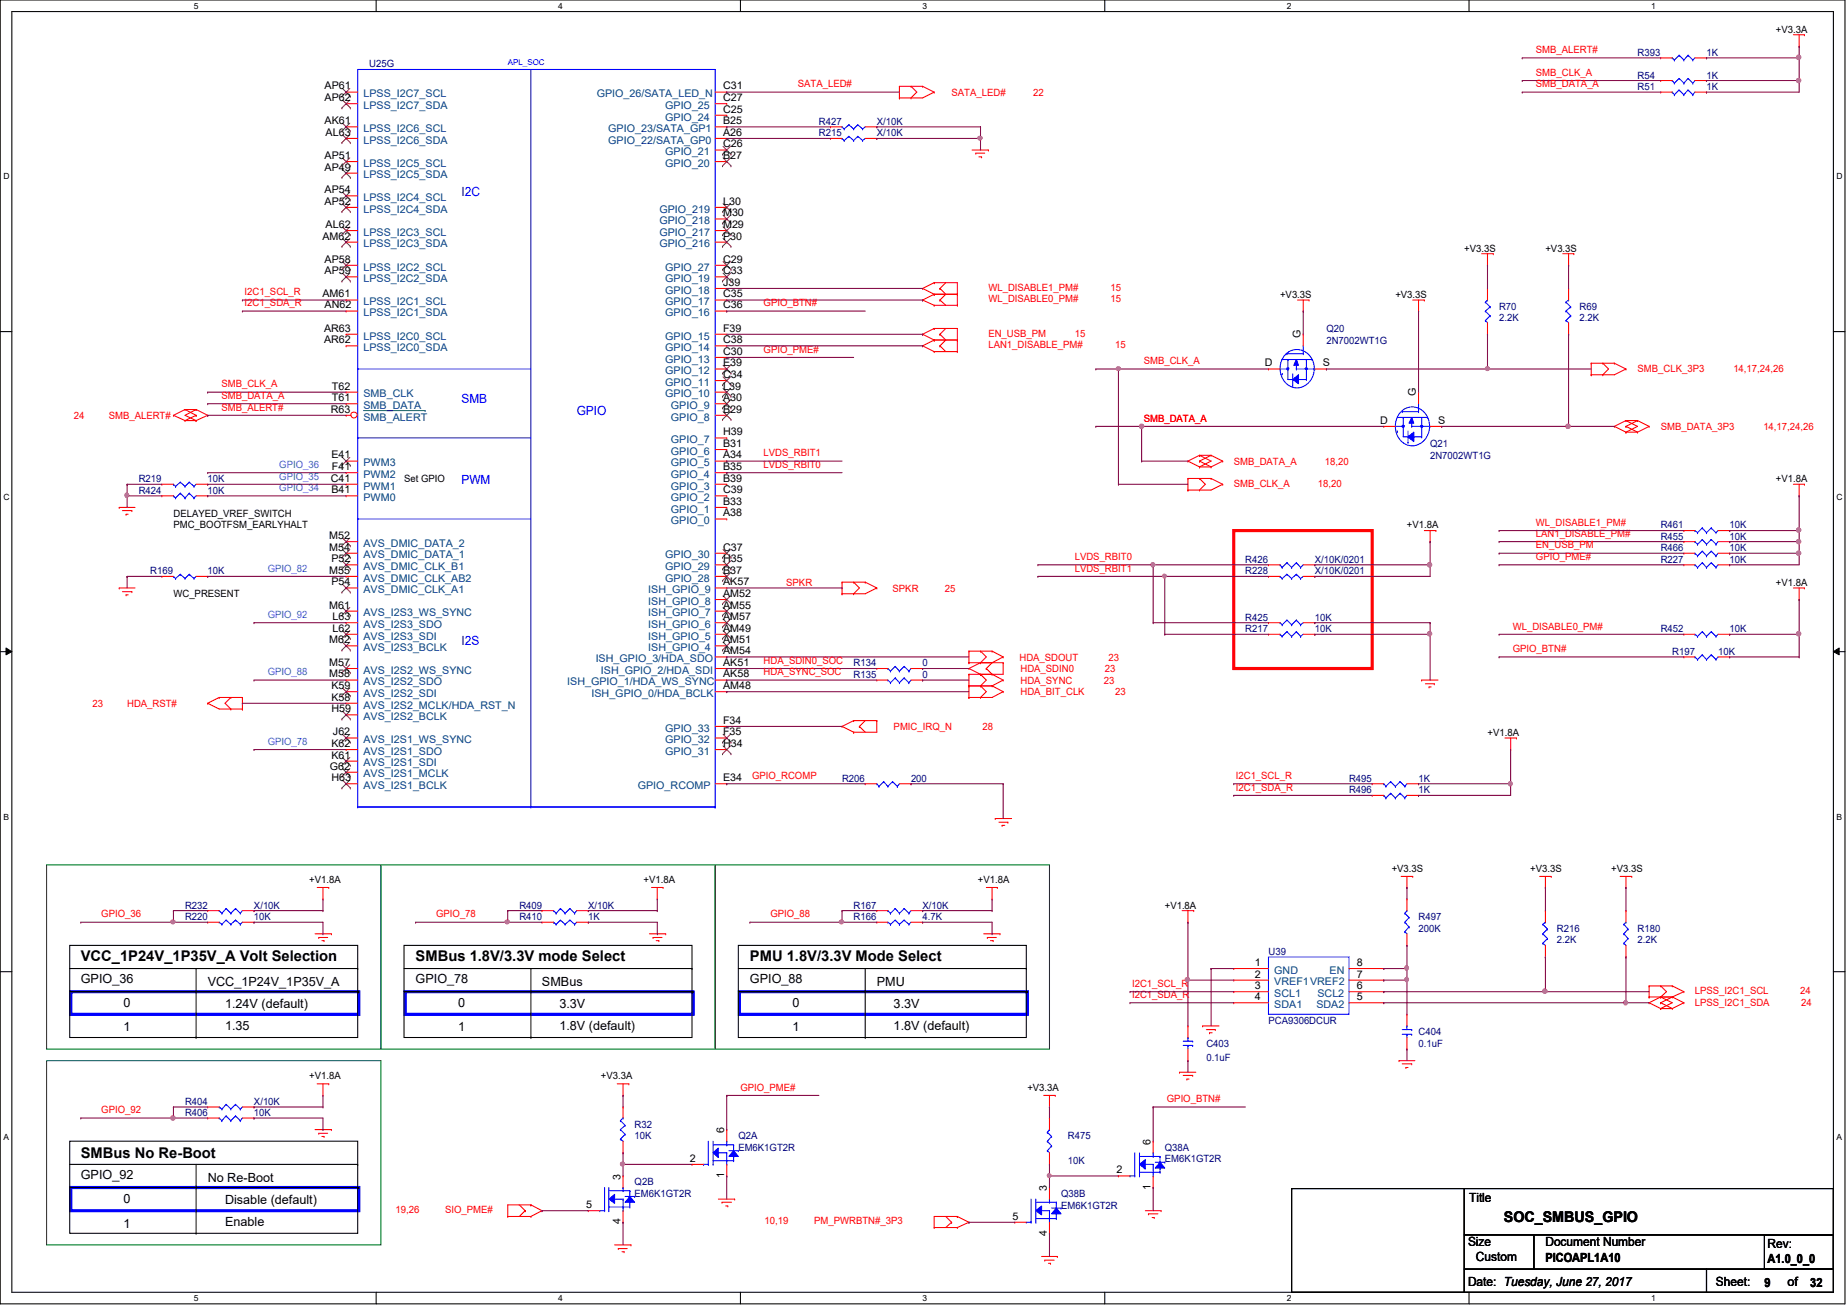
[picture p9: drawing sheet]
<svg xmlns="http://www.w3.org/2000/svg" width="297mm" height="210mm" viewBox="0 0 297 210" stroke-linecap="round" stroke-linejoin="round" font-family="sans-serif">
<defs><g id="words">
<g font-size="2.4">
<text x="13" y="154.6">VCC_1P24V_1P35V_A Volt Selection</text>
<text x="66.8" y="154.6">SMBus 1.8V/3.3V mode Select</text>
<text x="120.6" y="154.6">PMU 1.8V/3.3V Mode Select</text>
<text x="13" y="186.2">SMBus No Re-Boot</text>
<text x="241.8" y="196.5">SOC_SMBUS_GPIO</text>
</g>
<g font-size="2" fill="#00f">
<text x="74.2" y="31.5">I2C</text>
<text x="74.2" y="64.9">SMB</text>
<text x="92.7" y="66.7">GPIO</text>
<text x="74.2" y="77.8">PWM</text>
<text x="74.2" y="103.8">I2S</text>
</g>
<g font-size="2">
<text x="13" y="158.1">GPIO_36</text>
<text x="19.9" y="162">0</text>
<text x="33.4" y="158.7">VCC_1P24V_1P35V_A</text>
<text x="66.8" y="158.1">GPIO_78</text>
<text x="73.7" y="162">0</text>
<text x="87.2" y="158.7">SMBus</text>
<text x="120.6" y="158.1">GPIO_88</text>
<text x="127.5" y="162">0</text>
<text x="141" y="158.7">PMU</text>
<text x="19.9" y="165.9">1</text>
<text x="36.2" y="165.7">1.35</text>
<text x="36.2" y="162.1">1.24V (default)</text>
<text x="73.7" y="165.9">1</text>
<text x="90" y="165.7">1.8V (default)</text>
<text x="90" y="162.1">3.3V</text>
<text x="127.5" y="165.9">1</text>
<text x="143.7" y="165.7">1.8V (default)</text>
<text x="143.7" y="162.1">3.3V</text>
<text x="13" y="189.7">GPIO_92</text>
<text x="33.4" y="190.2">No Re-Boot</text>
<text x="19.9" y="197.4">1</text>
<text x="19.9" y="193.5">0</text>
<text x="36.2" y="197.2">Enable</text>
<text x="36.2" y="193.7">Disable (default)</text>
<text x="236.3" y="193.3">Title</text>
<text x="236.1" y="200.4">Size</text>
<text x="237.4" y="202.8">Custom</text>
<text x="248.5" y="200.4">Document Number</text>
<text x="248.5" y="202.9">PICOAPL1A10</text>
<text x="284.3" y="200.7">Rev:</text>
<text x="284.3" y="203.1">A1.0_0_0</text>
<text x="236.1" y="206.8">Date: Tuesday, June 27, 2017</text>
<text x="276" y="206.8">Sheet:</text>
<text x="283.8" y="207">9</text>
<text x="287.5" y="206.8">of</text>
<text x="291.1" y="207">32</text>
</g>
<g font-size="1.7">
<text x="52.2" y="14.4">AP61</text>
<text x="52.2" y="16.3">AP62</text>
<text x="116.3" y="14.4">C31</text>
<text x="116.3" y="16.3">C27</text>
<text x="52.2" y="20">AK61</text>
<text x="52.4" y="21.8">AL63</text>
<text x="116.3" y="18.1">C25</text>
<text x="116.3" y="20">B25</text>
<text x="116.3" y="21.8">A26</text>
<text x="116.3" y="23.7">C26</text>
<text x="52.2" y="27.4">AP49</text>
<text x="52.2" y="25.6">AP51</text>
<text x="116.3" y="25.6">B27</text>
<text x="52.2" y="32.9">AP52</text>
<text x="52.2" y="31.1">AP54</text>
<text x="116.3" y="32.9">L30</text>
<text x="116.3" y="34.8">M30</text>
<text x="51.9" y="38.5">AM62</text>
<text x="52.4" y="36.7">AL62</text>
<text x="116.3" y="36.7">M29</text>
<text x="116.3" y="38.5">P30</text>
<text x="51.9" y="47.8">AM61</text>
<text x="52.2" y="44.1">AP59</text>
<text x="52.2" y="42.2">AP58</text>
<text x="116.3" y="42.2">C29</text>
<text x="116.3" y="46">J39</text>
<text x="116.3" y="44.1">C33</text>
<text x="116.3" y="47.8">C35</text>
<text x="52.1" y="53.3">AR63</text>
<text x="52.2" y="49.6">AN62</text>
<text x="116.3" y="49.6">C36</text>
<text x="116.3" y="53.3">F39</text>
<text x="52.1" y="55.2">AR62</text>
<text x="116.3" y="55.2">C38</text>
<text x="116.3" y="57.1">C30</text>
<text x="116.3" y="58.9">E39</text>
<text x="203.4" y="58.9">D</text>
<text x="209.2" y="54.4" transform="rotate(-90 209.2 54.4)">G</text>
<text x="212.7" y="58.9">S</text>
<text x="53.4" y="64.5">T61</text>
<text x="53.4" y="62.7">T62</text>
<text x="116.3" y="64.5">A30</text>
<text x="116.3" y="60.8">C34</text>
<text x="116.3" y="62.7">L39</text>
<text x="227.7" y="63.7" transform="rotate(-90 227.7 63.7)">G</text>
<text x="53.2" y="66.4">R63</text>
<text x="116.3" y="66.4">B29</text>
<text x="116.3" y="70">H39</text>
<text x="116.3" y="71.9">B31</text>
<text x="222" y="68.2">D</text>
<text x="231.3" y="68.2">S</text>
<text x="53.2" y="77.5">C41</text>
<text x="53.3" y="73.7">E41</text>
<text x="53.4" y="75.6">F41</text>
<text x="116.3" y="73.7">A34</text>
<text x="116.3" y="75.6">B35</text>
<text x="116.3" y="77.5">B39</text>
<text x="53.3" y="79.3">B41</text>
<text x="116.3" y="83.1">A38</text>
<text x="116.3" y="79.3">C39</text>
<text x="116.3" y="81.2">B33</text>
<text x="53" y="86.7">M52</text>
<text x="53" y="88.6">M54</text>
<text x="116.3" y="88.6">C37</text>
<text x="53" y="92.3">M55</text>
<text x="53.3" y="90.4">P52</text>
<text x="53.3" y="94.1">P54</text>
<text x="116.3" y="94.1">AK57</text>
<text x="116.3" y="90.4">H35</text>
<text x="116.3" y="92.3">B37</text>
<text x="53" y="97.9">M61</text>
<text x="53.5" y="99.7">L63</text>
<text x="53.5" y="101.6">L62</text>
<text x="116.3" y="96">AM52</text>
<text x="116.3" y="97.9">AM55</text>
<text x="116.3" y="99.7">AM57</text>
<text x="116.3" y="101.6">AM49</text>
<text x="53" y="103.5">M62</text>
<text x="53" y="107.1">M57</text>
<text x="116.3" y="103.5">AM51</text>
<text x="116.3" y="105.2">AM54</text>
<text x="116.3" y="107.1">AK51</text>
<text x="53" y="109">M58</text>
<text x="53.3" y="110.8">K59</text>
<text x="53.3" y="112.7">K58</text>
<text x="116.3" y="109">AK58</text>
<text x="116.3" y="110.8">AM48</text>
<text x="53.3" y="114.6">H59</text>
<text x="53.5" y="118.3">J62</text>
<text x="116.3" y="116.4">F34</text>
<text x="116.3" y="118.3">F35</text>
<text x="53" y="123.8">G62</text>
<text x="53.3" y="120.1">K62</text>
<text x="53.3" y="122">K61</text>
<text x="53.3" y="125.6">H63</text>
<text x="116.3" y="120.1">H34</text>
<text x="116.3" y="125.6">E34</text>
<text x="201.8" y="155.4">1</text>
<text x="218.2" y="155.4">8</text>
<text x="201.8" y="157.2">2</text>
<text x="201.8" y="159.1">3</text>
<text x="201.8" y="160.9">4</text>
<text x="218.2" y="160.9">5</text>
<text x="218.2" y="159.1">6</text>
<text x="218.2" y="157.2">7</text>
<text x="116.5" y="182.3" transform="rotate(-90 116.5 182.3)">6</text>
<text x="185" y="184.2" transform="rotate(-90 185 184.2)">6</text>
<text x="99.8" y="189.7" transform="rotate(-90 99.8 189.7)">3</text>
<text x="111" y="186.9">2</text>
<text x="116.5" y="189.5" transform="rotate(-90 116.5 189.5)">1</text>
<text x="168.4" y="191.6" transform="rotate(-90 168.4 191.6)">3</text>
<text x="179.5" y="188.7">2</text>
<text x="185" y="191.3" transform="rotate(-90 185 191.3)">1</text>
<text x="94.3" y="194.3">5</text>
<text x="99.8" y="196.9" transform="rotate(-90 99.8 196.9)">4</text>
<text x="162.9" y="196.2">5</text>
<text x="168.4" y="198.8" transform="rotate(-90 168.4 198.8)">4</text>
</g>
<g font-size="1.7" fill="#004080">
<text x="58.5" y="15.7">LPSS_I2C7_SCL</text>
<text x="58.5" y="17.5">LPSS_I2C7_SDA</text>
<text x="96" y="15.7">GPIO_26/SATA_LED_N</text>
<text x="107" y="17.5">GPIO_25</text>
<text x="58.5" y="23.1">LPSS_I2C6_SDA</text>
<text x="58.5" y="21.3">LPSS_I2C6_SCL</text>
<text x="97.8" y="21.3">GPIO_23/SATA_GP1</text>
<text x="97.8" y="23.1">GPIO_22/SATA_GP0</text>
<text x="107" y="19.4">GPIO_24</text>
<text x="58.5" y="28.7">LPSS_I2C5_SDA</text>
<text x="58.5" y="26.8">LPSS_I2C5_SCL</text>
<text x="107" y="25">GPIO_21</text>
<text x="107" y="26.8">GPIO_20</text>
<text x="58.5" y="34.2">LPSS_I2C4_SDA</text>
<text x="58.5" y="32.3">LPSS_I2C4_SCL</text>
<text x="106" y="34.2">GPIO_219</text>
<text x="58.5" y="39.8">LPSS_I2C3_SDA</text>
<text x="58.5" y="37.9">LPSS_I2C3_SCL</text>
<text x="106" y="36.1">GPIO_218</text>
<text x="106" y="37.9">GPIO_217</text>
<text x="106" y="39.8">GPIO_216</text>
<text x="58.5" y="45.4">LPSS_I2C2_SDA</text>
<text x="58.5" y="43.5">LPSS_I2C2_SCL</text>
<text x="107" y="43.5">GPIO_27</text>
<text x="107" y="47.2">GPIO_18</text>
<text x="107" y="45.4">GPIO_19</text>
<text x="58.5" y="50.9">LPSS_I2C1_SDA</text>
<text x="58.5" y="49.1">LPSS_I2C1_SCL</text>
<text x="107" y="49.1">GPIO_17</text>
<text x="107" y="50.9">GPIO_16</text>
<text x="58.5" y="56.5">LPSS_I2C0_SDA</text>
<text x="58.5" y="54.6">LPSS_I2C0_SCL</text>
<text x="107" y="54.6">GPIO_15</text>
<text x="107" y="56.5">GPIO_14</text>
<text x="107" y="58.3">GPIO_13</text>
<text x="58.5" y="65.8">SMB_DATA</text>
<text x="58.5" y="63.9">SMB_CLK</text>
<text x="107" y="60.2">GPIO_12</text>
<text x="107" y="62.1">GPIO_11</text>
<text x="107" y="63.9">GPIO_10</text>
<text x="107.9" y="65.8">GPIO_9</text>
<text x="58.5" y="67.6">SMB_ALERT</text>
<text x="107.9" y="67.6">GPIO_8</text>
<text x="107.9" y="71.3">GPIO_7</text>
<text x="58.5" y="75">PWM3</text>
<text x="58.5" y="76.9">PWM2</text>
<text x="107.9" y="73.2">GPIO_6</text>
<text x="107.9" y="75">GPIO_5</text>
<text x="107.9" y="76.9">GPIO_4</text>
<text x="58.5" y="78.7">PWM1</text>
<text x="58.5" y="80.6">PWM0</text>
<text x="107.9" y="78.7">GPIO_3</text>
<text x="107.9" y="80.6">GPIO_2</text>
<text x="107.9" y="82.5">GPIO_1</text>
<text x="58.5" y="88">AVS_DMIC_DATA_2</text>
<text x="58.5" y="89.8">AVS_DMIC_DATA_1</text>
<text x="107" y="89.8">GPIO_30</text>
<text x="107.9" y="84.3">GPIO_0</text>
<text x="58.5" y="91.7">AVS_DMIC_CLK_B1</text>
<text x="58.5" y="93.6">AVS_DMIC_CLK_AB2</text>
<text x="58.5" y="95.4">AVS_DMIC_CLK_A1</text>
<text x="104.3" y="95.4">ISH_GPIO_9</text>
<text x="107" y="91.7">GPIO_29</text>
<text x="107" y="93.6">GPIO_28</text>
<text x="58.5" y="99.1">AVS_I2S3_WS_SYNC</text>
<text x="58.5" y="101">AVS_I2S3_SDO</text>
<text x="104.3" y="97.3">ISH_GPIO_8</text>
<text x="104.3" y="99.1">ISH_GPIO_7</text>
<text x="104.3" y="101">ISH_GPIO_6</text>
<text x="58.5" y="102.9">AVS_I2S3_SDI</text>
<text x="58.5" y="104.7">AVS_I2S3_BCLK</text>
<text x="95.8" y="106.5">ISH_GPIO_3/HDA_SDO</text>
<text x="104.3" y="102.9">ISH_GPIO_5</text>
<text x="104.3" y="104.7">ISH_GPIO_4</text>
<text x="58.5" y="108.4">AVS_I2S2_WS_SYNC</text>
<text x="58.5" y="110.2">AVS_I2S2_SDO</text>
<text x="58.5" y="112.1">AVS_I2S2_SDI</text>
<text x="58.5" y="114">AVS_I2S2_MCLK/HDA_RST_N</text>
<text x="91.2" y="110.2">ISH_GPIO_1/HDA_WS_SYNC</text>
<text x="95.1" y="112.1">ISH_GPIO_0/HDA_BCLK</text>
<text x="96.6" y="108.4">ISH_GPIO_2/HDA_SDI</text>
<text x="58.5" y="115.8">AVS_I2S2_BCLK</text>
<text x="58.5" y="119.5">AVS_I2S1_WS_SYNC</text>
<text x="107" y="117.7">GPIO_33</text>
<text x="107" y="119.5">GPIO_32</text>
<text x="58.5" y="121.4">AVS_I2S1_SDO</text>
<text x="58.5" y="123.3">AVS_I2S1_SDI</text>
<text x="58.5" y="125.1">AVS_I2S1_MCLK</text>
<text x="107" y="121.4">GPIO_31</text>
<text x="58.5" y="126.9">AVS_I2S1_BCLK</text>
<text x="102.6" y="126.9">GPIO_RCOMP</text>
<text x="204.9" y="156.6">GND</text>
<text x="204.9" y="158.5">VREF1VREF2</text>
<text x="204.9" y="160.4">SCL1</text>
<text x="211.9" y="160.4">SCL2</text>
<text x="213.8" y="156.6">EN</text>
<text x="204.9" y="162.1">SDA1</text>
<text x="211.7" y="162.1">SDA2</text>
</g>
<g font-size="1.6">
<text x="285.6" y="5.2">+V3.3A</text>
<text x="235.5" y="40.5">+V3.3S</text>
<text x="248.5" y="40.5">+V3.3S</text>
<text x="205.9" y="47.9">+V3.3S</text>
<text x="224.4" y="47.9">+V3.3S</text>
<text x="65" y="77.6">Set GPIO</text>
<text x="285.6" y="77.6">+V1.8A</text>
<text x="27.9" y="83.1">DELAYED_VREF_SWITCH</text>
<text x="27.9" y="85">PMC_BOOTFSM_EARLYHALT</text>
<text x="226.3" y="85">+V1.8A</text>
<text x="285.6" y="94.2">+V1.8A</text>
<text x="27.9" y="96.1">WC_PRESENT</text>
<text x="239.2" y="118.4">+V1.8A</text>
<text x="49.7" y="142.1">+V1.8A</text>
<text x="103.5" y="142.1">+V1.8A</text>
<text x="157.3" y="142.1">+V1.8A</text>
<text x="223.8" y="140.2">+V3.3S</text>
<text x="246.1" y="140.2">+V3.3S</text>
<text x="259.1" y="140.2">+V3.3S</text>
<text x="187.3" y="146.1">+V1.8A</text>
<text x="49.7" y="173.6">+V1.8A</text>
<text x="96.6" y="173.6">+V3.3A</text>
<text x="165.2" y="175.4">+V3.3A</text>
</g>
<g font-size="1.6" fill="#000080">
<text x="59.4" y="10.8">U25G</text>
<text x="263.4" y="9">R393</text>
<text x="274.4" y="9">1K</text>
<text x="263.4" y="14.5">R51</text>
<text x="263.4" y="12.7">R54</text>
<text x="274.4" y="14.5">1K</text>
<text x="274.4" y="12.7">1K</text>
<text x="131.7" y="21.9">R215</text>
<text x="131.7" y="20.1">R427</text>
<text x="141" y="21.9">X/10K</text>
<text x="141" y="20.1">X/10K</text>
<text x="213.3" y="53.4">Q20</text>
<text x="241.1" y="49.8">R70</text>
<text x="241.1" y="51.6">2.2K</text>
<text x="254" y="49.8">R69</text>
<text x="254" y="51.6">2.2K</text>
<text x="213.3" y="55.3">2N7002WT1G</text>
<text x="230" y="72">Q21</text>
<text x="22.3" y="77.6">R219</text>
<text x="33.4" y="77.6">10K</text>
<text x="230" y="73.8">2N7002WT1G</text>
<text x="22.3" y="79.4">R424</text>
<text x="33.4" y="79.4">10K</text>
<text x="267.1" y="88.6">R466</text>
<text x="267.1" y="86.9">R455</text>
<text x="267.1" y="85">R461</text>
<text x="278.2" y="88.6">10K</text>
<text x="278.2" y="86.9">10K</text>
<text x="278.2" y="85">10K</text>
<text x="24.2" y="92.4">R169</text>
<text x="33.4" y="92.4">10K</text>
<text x="200.3" y="90.5">R426</text>
<text x="200.3" y="92.4">R228</text>
<text x="211.5" y="90.5">X/10K/0201</text>
<text x="211.5" y="92.4">X/10K/0201</text>
<text x="267.1" y="90.5">R227</text>
<text x="278.2" y="90.5">10K</text>
<text x="200.3" y="101.7">R217</text>
<text x="200.3" y="99.8">R425</text>
<text x="211.5" y="101.7">10K</text>
<text x="211.5" y="99.8">10K</text>
<text x="267.1" y="101.7">R452</text>
<text x="278.2" y="101.7">10K</text>
<text x="137.3" y="107.2">R134</text>
<text x="148.4" y="107.2">0</text>
<text x="268.9" y="105.4">R197</text>
<text x="276.3" y="105.4">10K</text>
<text x="137.3" y="109.1">R135</text>
<text x="148.4" y="109.1">0</text>
<text x="135.4" y="125.7">R206</text>
<text x="146.5" y="125.7">200</text>
<text x="217" y="125.7">R495</text>
<text x="228.1" y="125.7">1K</text>
<text x="217" y="127.6">R496</text>
<text x="228.1" y="127.6">1K</text>
<text x="29.8" y="146.1">R232</text>
<text x="29.8" y="148">R220</text>
<text x="40.8" y="146.1">X/10K</text>
<text x="40.8" y="148">10K</text>
<text x="83.5" y="146.1">R409</text>
<text x="83.5" y="148">R410</text>
<text x="94.6" y="146.1">X/10K</text>
<text x="94.6" y="148">1K</text>
<text x="137.3" y="146.1">R167</text>
<text x="137.3" y="148">R166</text>
<text x="148.4" y="146.1">X/10K</text>
<text x="148.4" y="148">4.7K</text>
<text x="228.1" y="148">R497</text>
<text x="228.1" y="149.9">200K</text>
<text x="250.4" y="149.9">R216</text>
<text x="263.4" y="149.9">R180</text>
<text x="204" y="153.6">U39</text>
<text x="250.4" y="151.7">2.2K</text>
<text x="263.4" y="151.7">2.2K</text>
<text x="204" y="164.7">PCA9306DCUR</text>
<text x="228.1" y="166.5">C404</text>
<text x="194" y="168.4">C403</text>
<text x="194" y="170.6">0.1uF</text>
<text x="228.1" y="168.4">0.1uF</text>
<text x="29.8" y="177.7">R404</text>
<text x="29.8" y="179.6">R406</text>
<text x="40.8" y="177.7">X/10K</text>
<text x="40.8" y="179.6">10K</text>
<text x="102.1" y="181.4">R32</text>
<text x="102.1" y="183.2">10K</text>
<text x="118.7" y="183.2">Q2A</text>
<text x="118.7" y="185.1">EM6K1GT2R</text>
<text x="171.7" y="183.2">R475</text>
<text x="187.3" y="185.1">Q38A</text>
<text x="102.1" y="190.7">Q2B</text>
<text x="171.7" y="187.3">10K</text>
<text x="187.3" y="186.9">EM6K1GT2R</text>
<text x="102.1" y="192.5">EM6K1GT2R</text>
<text x="170.6" y="192.5">Q38B</text>
<text x="170.6" y="194.4">EM6K1GT2R</text>
</g>
<g font-size="1.6" fill="#f00">
<text x="247" y="8.6">SMB_ALERT#</text>
<text x="128.3" y="14.1">SATA_LED#</text>
<text x="153" y="15.4">SATA_LED#</text>
<text x="166.2" y="15.4">22</text>
<text x="247" y="12.2">SMB_CLK_A</text>
<text x="247" y="14.1">SMB_DATA_A</text>
<text x="39.3" y="47.5">I2C1_SCL_R</text>
<text x="159" y="46.7">WL_DISABLE1_PM#</text>
<text x="178.6" y="46.7">15</text>
<text x="39.3" y="49.3">I2C1_SDA_R</text>
<text x="122.8" y="49.3">GPIO_BTN#</text>
<text x="159" y="48.6">WL_DISABLE0_PM#</text>
<text x="178.6" y="48.6">15</text>
<text x="122.8" y="56.7">GPIO_PME#</text>
<text x="159" y="54.2">EN_USB_PM</text>
<text x="159" y="56">LAN1_DISABLE_PM#</text>
<text x="172.8" y="54.2">15</text>
<text x="179.4" y="56">15</text>
<text x="183.9" y="58.6">SMB_CLK_A</text>
<text x="263.4" y="59.8">SMB_CLK_3P3</text>
<text x="278.8" y="59.8">14,17,24,26</text>
<text x="35.6" y="62.3">SMB_CLK_A</text>
<text x="35.6" y="64.2">SMB_DATA_A</text>
<text x="11.9" y="67.4">24</text>
<text x="17.5" y="67.4">SMB_ALERT#</text>
<text x="35.6" y="66">SMB_ALERT#</text>
<text x="183.9" y="67.8">SMB_DATA_A</text>
<text x="267.1" y="69.2">SMB_DATA_3P3</text>
<text x="283.6" y="69.2">14,17,24,26</text>
<text x="122.8" y="75.3">LVDS_RBIT0</text>
<text x="122.8" y="73.4">LVDS_RBIT1</text>
<text x="198.4" y="74.8">SMB_DATA_A</text>
<text x="213.1" y="74.8">18,20</text>
<text x="198.4" y="78.3">SMB_CLK_A</text>
<text x="212" y="78.3">18,20</text>
<text x="247" y="86.4">LAN1_DISABLE_PM#</text>
<text x="247" y="88.2">EN_USB_PM</text>
<text x="247" y="84.6">WL_DISABLE1_PM#</text>
<text x="126.4" y="94.2">SPKR</text>
<text x="143.5" y="95.2">SPKR</text>
<text x="151.9" y="95.2">25</text>
<text x="172.8" y="90.1">LVDS_RBIT0</text>
<text x="172.8" y="91.9">LVDS_RBIT1</text>
<text x="247" y="90.1">GPIO_PME#</text>
<text x="243.3" y="101.3">WL_DISABLE0_PM#</text>
<text x="122.8" y="106.8">HDA_SDIN0_SOC</text>
<text x="164" y="106.3">HDA_SDOUT</text>
<text x="178.3" y="106.3">23</text>
<text x="243.3" y="104.9">GPIO_BTN#</text>
<text x="14.9" y="113.7">23</text>
<text x="20.4" y="113.7">HDA_RST#</text>
<text x="122.8" y="108.6">HDA_SYNC_SOC</text>
<text x="164.1" y="108.1">HDA_SDIN0</text>
<text x="164.1" y="111.8">HDA_BIT_CLK</text>
<text x="164.1" y="110">HDA_SYNC</text>
<text x="177.5" y="110">23</text>
<text x="177.7" y="108.1">23</text>
<text x="179.4" y="111.8">23</text>
<text x="143.7" y="117.4">PMIC_IRQ_N</text>
<text x="158" y="117.4">28</text>
<text x="120.9" y="125.3">GPIO_RCOMP</text>
<text x="198.8" y="125.3">I2C1_SCL_R</text>
<text x="198.8" y="127.2">I2C1_SDA_R</text>
<text x="16.3" y="147.6">GPIO_36</text>
<text x="70.1" y="147.6">GPIO_78</text>
<text x="123.9" y="147.6">GPIO_88</text>
<text x="182.1" y="160.5">I2C1_SDA_R</text>
<text x="182.1" y="158.8">I2C1_SCL_R</text>
<text x="272.6" y="161.9">LPSS_I2C1_SDA</text>
<text x="272.6" y="159.9">LPSS_I2C1_SCL</text>
<text x="289.5" y="159.9">24</text>
<text x="289.7" y="161.9">24</text>
<text x="16.3" y="179.1">GPIO_92</text>
<text x="119.1" y="175.4">GPIO_PME#</text>
<text x="187.7" y="177.3">GPIO_BTN#</text>
<text x="63.6" y="195.1">19,26</text>
<text x="71.6" y="195.1">SIO_PME#</text>
<text x="123" y="196.9">10,19</text>
<text x="130.9" y="196.9">PM_PWRBTN#_3P3</text>
</g>
<g font-size="1.6" fill="#0080ff">
<text x="44.9" y="77.1">GPIO_35</text>
<text x="44.9" y="75.3">GPIO_36</text>
<text x="44.9" y="79">GPIO_34</text>
<text x="43" y="91.9">GPIO_82</text>
<text x="43" y="99.4">GPIO_92</text>
<text x="43" y="108.6">GPIO_88</text>
<text x="43" y="119.8">GPIO_78</text>
</g>
<g font-size="1.4">
<text x="31.2" y="1.4">5</text>
<text x="89.8" y="1.4">4</text>
<text x="148.4" y="1.4">3</text>
<text x="207" y="1.4">2</text>
<text x="265.6" y="1.4">1</text>
<text x=".5" y="28.9">D</text>
<text x="295.4" y="28.9">D</text>
<text x=".5" y="80.3">C</text>
<text x="295.4" y="80.3">C</text>
<text x=".5" y="131.8">B</text>
<text x="295.4" y="131.8">B</text>
<text x=".5" y="183.3">A</text>
<text x="295.4" y="183.3">A</text>
<text x="31.2" y="209.3">5</text>
<text x="89.8" y="209.3">4</text>
<text x="148.4" y="209.3">3</text>
<text x="207" y="209.3">2</text>
<text x="265.6" y="209.3">1</text>
</g>
<text font-size="1.3" fill="#00f" x="81.7" y="10.5">APL_SOC</text>
</g></defs>
<path d="M0 0h296.7v209.7h-296.7zM1.9 1.9h292.9v206h-292.9z" fill="none" stroke="#000" stroke-width=".17"/>
<g fill="#fff">
<path d="M31.2 .2h.8v1.5h-.8z"/>
<path d="M31.2 208h.8v1.5h-.8z"/>
</g>
<path d="M60.5 0v1.9M60.5 207.9v1.8" fill="none" stroke="#000" stroke-width=".17"/>
<g fill="#fff">
<path d="M89.8 .2h.7v1.5h-.7z"/>
<path d="M89.8 208h.7v1.5h-.7z"/>
</g>
<path d="M119.1 0v1.9M119.1 207.9v1.8" fill="none" stroke="#000" stroke-width=".17"/>
<g fill="#fff">
<path d="M148.4 .2h.7v1.5h-.7z"/>
<path d="M148.4 208h.7v1.5h-.7z"/>
</g>
<path d="M177.7 0v1.9M177.7 207.9v1.8" fill="none" stroke="#000" stroke-width=".17"/>
<g fill="#fff">
<path d="M207 .2h.7v1.5h-.7z"/>
<path d="M207 208h.7v1.5h-.7z"/>
</g>
<path d="M236.3 0v1.9M236.3 207.9v1.8" fill="none" stroke="#000" stroke-width=".17"/>
<g fill="#fff">
<path d="M265.6 .2h.7v1.5h-.7z"/>
<path d="M265.6 208h.7v1.5h-.7z"/>
<path d="M.5 27.6h1.1v1.5h-1.1z"/>
<path d="M295.4 27.6h1v1.5h-1z"/>
<path d="M.5 79.1h1.1v1.5h-1.1z"/>
<path d="M295.4 79.1h1v1.5h-1z"/>
</g>
<path d="M0 53.3h1.9M294.8 53.3h1.9" fill="none" stroke="#000" stroke-width=".17"/>
<g fill="#fff">
<path d="M.5 130.6h1v1.5h-1z"/>
<path d="M295.4 130.6h.9v1.5h-.9z"/>
</g>
<path d="M0 104.8h1.9M294.8 104.8h1.9" fill="none" stroke="#000" stroke-width=".17"/>
<path d="M1 104.2l.9 .6-.9 .5zM294.8 104.8l1-.6v1.1z" fill="#000"/>
<path d="M1 104.2l.9 .6-.9 .5zM294.8 104.8l1-.6v1.1z" fill="none" stroke="#000" stroke-width=".16"/>
<g fill="#fff">
<path d="M.5 182h1v1.6h-1z"/>
<path d="M295.4 182h.9v1.6h-.9z"/>
</g>
<g fill="none" stroke="#000" stroke-width=".17">
<path d="M0 156.3h1.9M11.2 152.1h46.3v14.8h-46.3zM11.2 159.5h46.5M11.2 155.8h46.3M31.5 155.8v11.1M57.5 159.5h.1M57.5 155.8h.1M57.7 159.5h.1M65 152.1h46.3v14.8h-46.3zM65 159.5h46.5M65 155.8h46.3M85.4 155.8v11.1"/>
<path d="M111.3 159.5h.1M111.3 155.8h.1M111.5 159.5h.1M118.7 152.1h46.4v14.8h-46.4zM118.7 159.5h46.5M118.7 155.8h46.4M139.1 155.8v11.1M165.1 159.5h.1M165.1 155.8h.1M165.2 159.5h.1M294.8 156.3h1.9M31.5 166.9h.1"/>
<path d="M85.4 166.9h.1M139.1 166.9h.1M11.2 183.6h46.3v14.8h-46.3zM11.2 191h46.5M11.2 187.3h46.3M31.5 198.4h.1M31.5 187.3v11.1M57.5 191h.1M57.5 187.3h.1M57.7 191h.1M207.7 191.2h27.8v16.7h-27.8zM235.5 198.6h11.2v5.5h-11.2z"/>
<path d="M235.5 191.2h59.3v7.4h-59.3zM246.7 198.6h48.1v5.5h-48.1zM283.8 198.6h11v5.5h-11zM235.5 204.1h38.9v3.8h-38.9zM274.4 204.1h20.4v3.8h-20.4z"/>
</g>
<path d="M7.5 139.1h53.8v29.6h-53.8zM61.3 139.1h53.7v29.6h-53.7zM115 139.1h53.8v29.6h-53.8zM7.5 170.6h53.8v29.6h-53.8z" fill="none" stroke="#008000" stroke-width=".17"/>
<path d="M11.4 159.5h46.3v3.7h-46.3zM65.1 159.5h46.4v3.7h-46.4zM118.9 159.5h46.3v3.7h-46.3zM11.4 191h46.3v3.7h-46.3z" fill="none" stroke="#00f" stroke-width=".51"/>
<path d="M198.4 85.3h22.3v22.2h-22.3z" fill="none" stroke="#f00" stroke-width=".51"/>
<g fill="none" stroke="#f00" stroke-width=".17">
<path d="M144.6 15.7h.1M144.6 13.9h.1M144.6 13.9h3.8M144.6 13.9v1.8M146.5 15.7h.1M146.5 13.9h.1M146.5 13.9l.9 .9-.9 .9M148.4 13.9h.1M148.4 13.9l1.8 .9M150.2 14.8h.1M150.2 14.8l-1.8 .9h-3.8M288.4 5.6h1.8"/>
<path d="M289.3 7.5h.1M289.3 5.6v1.9M290.2 5.6h.1M156.3 24.1h2.7M156.9 24.6h.1M156.9 24.6h1.5M157.4 25.2h.5M157.9 25.2h.1M159 24.1h.1M148.4 46.4h.1M148.4 53.8h.1M148.4 48.3h.1"/>
<path d="M148.4 55.6h.1M148.4 53.8l1.8 .9M148.4 46.4l1.8 .9M148.4 48.3l1.8 .8M148.4 55.6l1.8 1M150.2 45.5h.1M150.2 47.3h.1M150.2 52.8h.1M150.2 54.7h.1M150.2 49.1h.1M150.2 56.6h.1M150.2 45.5h3.8v3.6"/>
<path d="M150.2 47.3h3.8M150.2 45.5l-1.8 .9M150.2 52.8h3.8v3.8M150.2 54.7h3.8M150.2 52.8l-1.8 1M150.2 49.1h3.8M150.2 47.3l-1.8 1M150.2 56.6h3.8M150.2 54.7l-1.8 .9M151.2 46.4h.1M151.2 53.8h.1M151.2 48.3h.1"/>
<path d="M151.2 55.6h.1M151.2 46.4l.9 .9-.9 1M151.2 53.8l.9 .9-.9 .9M151.2 48.3l.9 .8M151.2 55.6l.9 1M152.1 45.5l-.9 .9M152.1 52.8l-.9 1M154 47.3h.1M154 54.7h.1M154 49.1h.1M154 56.6h.1M208.7 48.3h1.8"/>
<path d="M209.6 50h.1M209.6 48.3v1.7M210.5 48.3h.1M227.2 48.3h1.9M228.1 50h.1M228.1 48.3v1.7M229.1 48.3h.1M238.3 40.8h1.9M239.2 42.7h.1M239.2 40.8v1.9M240.2 40.8h.1M251.3 40.8h1.8"/>
<path d="M252.3 42.7h.1M252.3 40.8v1.9M253.1 40.8h.1M255.9 58.4h.1M255.9 58.4h3.7M255.9 58.4v1.9M257.8 58.4h.1M257.8 58.4l.9 1-.9 .9M259.6 58.4h.1M259.6 58.4l1.9 1M261.5 59.4h.1M261.5 59.4l-1.9 .9h-3.7"/>
<path d="M27.9 66.8h.1M27.9 66.8l1.9 .8M29.8 65.9h.1M29.8 67.6h.1M29.8 67.6h1.7M29.8 65.9h1.7M29.8 65.9l-1.9 .9M29.8 65.9l1.7 .9M31.5 67.6h.1M31.5 65.9h.1M31.5 66.8h.1M31.5 65.9l1.9 .9"/>
<path d="M31.5 65.9l-1.7 .9 1.7 .8M31.5 66.8l-1.7 .8M33.4 66.8h.1M33.4 66.8l-1.9 .8M191 78.8h.1M191 77h.1M191 74.2h.1M191 77v1.8M191 77h3.8M191 74.2l1.9 .9M192.9 78.8h.1M192.9 77h.1"/>
<path d="M192.9 75.1h.1M192.9 73.2h.1M192.9 74.2h.1M192.9 77l.9 .9-.9 .9M192.9 73.2h1.9M192.9 75.1h1.9M192.9 73.2l-1.9 1M192.9 73.2l1.9 1-1.9 .9M192.9 74.2l1.9 .9M194.8 77h.1M194.8 73.2h.1M194.8 75.1h.1"/>
<path d="M194.8 77l1.8 .9M194.8 73.2l1.8 1M194.8 73.2l-1.9 1M196.6 77.9h.1M196.6 74.2h.1M196.6 77.9l-1.8 .9h-3.8M196.6 74.2l-1.8 .9M255.9 60.3h.1M257.8 60.3h.1M259.6 68.6h.1M259.6 68.6l1.9 .9M261.5 69.5h.1"/>
<path d="M261.5 67.6h.1M261.5 68.6h.1M261.5 67.6h1.9M261.5 69.5h1.9M261.5 67.6l-1.9 1M261.5 67.6l1.9 1-1.9 .9M261.5 68.6l1.9 .9M263.4 67.6h.1M263.4 69.5h.1M263.4 67.6l1.8 1M263.4 67.6l-1.9 1M265.2 68.6h.1"/>
<path d="M265.2 68.6l-1.8 .9M288.4 77.9h1.8M289.3 79.8h.1M289.3 77.9v1.9M290.2 77.9h.1M19.2 81.6h.1M19.2 94.6h.1M19.2 81.6h2.5M19.2 94.6h2.5M19.7 82.1h1.5M19.7 95.2h1.5M20.3 82.7h.1"/>
<path d="M20.3 95.7h.1M20.3 82.7h.3M20.3 95.7h.3M21.2 82.1h.1M21.2 95.2h.1M135.4 95.5h.1M135.4 93.6h.1M135.4 93.6h3.7M135.4 93.6v1.9M137.3 95.5h.1M137.3 93.6h.1M137.3 93.6l.9 1-.9 .9"/>
<path d="M139.1 93.6h.1M139.1 93.6l1.9 1M141 94.6h.1M141 94.6l-1.9 .9h-3.7M229.1 85.3h1.8M230 87.1h.1M230 85.3v1.8M230.9 85.3h.1M270.8 89h.1M270.8 89h1.8M276.3 89h1.9M278.2 89h.1"/>
<path d="M288.4 94.6h1.8M289.3 96.4h.1M289.3 94.6v1.8M290.2 94.6h.1M33.4 113.1h.1M33.4 113.1l1.9 .9h3.7M35.3 112.2h.1M35.3 112.2h3.7M35.3 112.2l-1.9 .9M37.1 114h.1M37.1 112.2h.1M37.1 112.2l-.9 .9 .9 .9"/>
<path d="M39 114h.1M39 112.2h.1M39 112.2v1.8M135.4 116.8h.1M135.4 116.8l1.9 1M137.3 117.8h.1M137.3 115.9h.1M137.3 115.9h3.7M137.3 115.9l-1.9 .9M138.2 116.8h.1M138.2 116.8l.9 1M139.1 115.9l-.9 .9"/>
<path d="M141 115.9h.1M141 115.9v1.9h-3.7M155.8 107.5h.1M155.8 112.2h.1M155.8 110.3h.1M155.8 106.6h.1M155.8 104.7h.1M155.8 108.5h.1M155.8 106.6h5.5M155.8 107.5l1.9 1M155.8 110.3h3.8M155.8 104.7v1.9"/>
<path d="M155.8 108.5v3.7M155.8 104.7h3.8M157.7 108.5h.1M157.7 106.6h.1M157.7 112.2h.1M157.7 110.3h.1M157.7 104.7h.1M157.7 106.6l-1.9 .9M157.7 110.3l.9 1-.9 .9M157.7 104.7l.9 1-.9 .9M157.7 108.5l.9 .9-.9 .9M158.6 107.5h.1"/>
<path d="M158.6 107.5l1 1M159.6 110.3h.1M159.6 104.7h.1M159.6 108.5h.1M159.6 110.3l1.7 1M159.6 104.7l1.7 1M159.6 108.5l1.7 .9M161.3 106.6h.1M161.3 111.3h.1M161.3 105.7h.1M161.3 109.4h.1M161.3 106.6v1.9h-5.5"/>
<path d="M161.3 105.7l-1.7 .9-1 .9M161.3 111.3l-1.7 .9h-3.8M161.3 109.4l-1.7 .9M228.6 109.4h.1M228.6 109.4h2.7M229.2 110h1.5M229.8 110.5h.1M229.8 110.5h.4M230.7 110h.1M242 118.7h1.9M242.9 118.7v1.9M243.9 118.7h.1"/>
<path d="M160.1 131.7h.1M160.1 131.7h2.6M160.7 132.2h1.4M161.2 132.8h.1M161.2 132.8h.4M162.1 132.2h.1M242.9 120.6h.1M33.4 146.5h.1M33.4 146.5h1.9M39 146.5h1.8M40.8 146.5h.1M50.7 150.2h2.6"/>
<path d="M51 142.7h1.9M51.3 150.8h.1M51.3 150.8h1.4M51.8 151.3h.3M51.9 144.6h.1M51.9 142.7v1.9M52.1 151.3h.1M52.9 142.7h.1M53.3 150.2h.1M104.4 150.2h2.7M104.8 142.7h1.8M105 150.8h.1"/>
<path d="M105 150.8h1.5M105.5 151.3h.5M105.7 144.6h.1M105.7 142.7v1.9M106 151.3h.1M106.6 142.7h.1M107.1 150.2h.1M158.2 150.2h2.6M158.6 142.7h1.8M158.8 150.8h.1M158.8 150.8h1.4M159.3 151.3h.4"/>
<path d="M159.6 144.6h.1M159.6 142.7v1.9M159.7 151.3h.1M160.4 142.7h.1M160.8 150.2h.1M190.1 146.5h1.9M191 148.3h.1M191 146.5v1.8M192 146.5h.1M225.3 141h1.9M226.3 142.7h.1M226.3 141v1.7"/>
<path d="M227.2 141h.1M247.6 141h1.9M248.5 142.7h.1M248.5 141v1.7M249.5 141h.1M260.6 141h1.8M261.5 142.7h.1M261.5 141v1.7M262.4 141h.1M265.2 158.6h.1M265.2 158.6h3.7M265.2 158.6v1.8"/>
<path d="M267.1 158.6h.1M267.1 158.6l.9 .9-.9 .9M268.9 158.6h.1M268.9 158.6l1.9 .9M270.8 159.5h.1M270.8 159.5l-1.9 .9M51 174.3h1.9M51.9 176.2h.1M51.9 174.3v1.9M52.9 174.3h.1M99.3 174.3h1.8M100.2 176.2h.1"/>
<path d="M100.2 174.3v1.9M101.1 174.3h.1M167.8 176.2h1.9M168.8 178.1h.1M168.8 176.2v1.9M169.7 176.2h.1M189.7 172.5h.1M189.7 172.5h2.6M190.3 173h1.5M190.9 173.6h.1M190.9 173.6h.3M191.8 173h.1"/>
<path d="M193.4 165h.1M193.4 165h2.6M194 165.6h1.4M194.5 166.1h.1M194.5 166.1h.4M195.4 165.6h.1M225 170.6h.1M225 170.6h2.5M225.5 171.1h1.5M226.1 171.7h.1M226.1 171.7h.3M227 171.1h.1"/>
<path d="M265.2 161.3h.1M265.2 160.4h.1M265.2 160.4h3.7M265.2 161.3l1.9 .9M267.1 162.2h.1M267.1 160.4h.1M267.1 161.3h.1M267.1 162.2h1.8M267.1 160.4l-1.9 .9M267.1 160.4l1.8 .9-1.8 .9M267.1 161.3l1.8 .9M268.9 160.4h.1"/>
<path d="M268.9 162.2h.1M268.9 160.4l1.9 .9M268.9 160.4l-1.8 .9M270.8 161.3h.1M270.8 161.3l-1.9 .9M50.7 181.7h2.6M51.3 182.3h.1M51.3 182.3h1.4M51.8 182.8h.3M52.1 182.8h.1M53.3 181.7h.1M81.7 195.7h.1"/>
<path d="M81.7 195.7h3.7M83.5 193.8l1 .9M84.5 194.7h.1M84.5 194.7l-1 1M85.4 193.8h.1M85.4 195.7h.1M85.4 193.8h-3.7v1.9M85.4 193.8l1.8 .9M87.2 194.7h.1M87.2 194.7l-1.8 1M115.5 192.9h2.6M116.1 193.4h.1"/>
<path d="M116.1 193.4h1.5M116.7 194h.3M117 194h.1M118.1 192.9h.1M150.2 197.4h.1M150.2 197.4h3.8M152.1 195.7l.9 .9M153 196.6h.1M153 196.6l-.9 .8M154 195.7h.1M154 197.4h.1M154 195.7h-3.8v1.7"/>
<path d="M154 195.7l1.8 .9M155.8 196.6h.1M155.8 196.6l-1.8 .8M184.2 194.7h2.5M184.7 195.2h.1M184.7 195.2h1.5M185.3 195.8h.3M185.6 195.8h.1M186.7 194.7h.1M98.8 200.2h2.7M99.4 200.8h.1M99.4 200.8h1.5"/>
<path d="M100 201.3h.4M100.4 201.3h.1M101.5 200.2h.1M167.5 202.1h2.5M168 202.7h.1M168 202.7h1.5M168.6 203.2h.3M168.9 203.2h.1M170 202.1h.1"/>
</g>
<g fill="none" stroke="#00f" stroke-width=".17">
<path d="M272.6 89h.1M272.6 89l.4 .4M273 89.4h.1M273.8 88.6h.1M273.8 88.6l-.8 .8M273.8 88.6l.6 .8M274.4 89.4h.1M275.2 88.6h.1M275.2 88.6l.8 .8M275.2 88.6l-.8 .8M276 89.4h.1M276.3 89l-.3 .4"/>
<path d="M35.3 146.5h.1M35.3 146.5l.4 .4M35.7 146.9h.1M36.4 146.1h.1M36.4 146.1l-.7 .8M36.4 146.1l.7 .8M37.1 146.9h.1M37.9 146.1h.1M37.9 146.1l.7 .8M37.9 146.1l-.8 .8M38.6 146.9h.1M39 146.5l-.4 .4"/>
<path d="M113.2 187.3h.1M113.2 187.3h.7M113.9 187.3h.1M113.9 183.6v3.7M114.7 187.3h.1M114.7 183.6v3.7"/>
</g>
<path d="M114.7 185.4l.8-.7v1.5z" fill-rule="evenodd" fill="#00f"/>
<path d="M114.7 185.4l.8-.7v1.5zM114.7 184.1h2.2M114.7 186.7h2.2M115.5 185.4h1.4M116.9 184.1h.1M116.9 186.7h.1M116.9 185.4h.1M116.9 187.3h.1M116.9 183.6h.1M116.9 183.6v.5M116.9 185.4v1.9" fill="none" stroke="#00f" stroke-width=".17"/>
<path d="M118 185.1l.7 .9h-1.5z" fill-rule="evenodd" fill="#00f"/>
<g fill="none" stroke="#00f" stroke-width=".17">
<path d="M272.6 87.1h.1M272.6 87.1l.4 .4M273 87.5h.1M273.8 86.8h.1M273.8 86.8l-.8 .7M273.8 86.8l.6 .7M274.4 87.5h.1M275.2 86.8h.1M275.2 86.8l.8 .7M275.2 86.8l-.8 .7M276 87.5h.1M276.3 87.1l-.3 .4"/>
<path d="M142.8 146.5h.1M142.8 146.5l.4 .4M143.2 146.9h.1M144 146.1h.1M144 146.1l-.8 .8M144 146.1l.6 .8M144.6 146.9h.1M145.4 146.1h.1M145.4 146.1l.8 .8M145.4 146.1l-.8 .8M146.2 146.9h.1M146.5 146.5l-.3 .4"/>
<path d="M204 153.9h13v9.3h-13zM116.9 186.7h1.1M116.9 184.1h1.1M117.2 185.1h1.5M118 185.1l.7 .9h-1.5zM118 186.7h.1M118 186h.1M118 184.1h.1M118 185.1h.1M118 184.1v1M118 186v.7M118.7 185.1h.1"/>
<path d="M181.7 189.1h.1M181.7 189.1h.8M182.5 189.1h.1M182.5 185.4v3.7M183.3 189.1h.1M183.3 185.4v3.7"/>
</g>
<g fill="none" stroke="#f00" stroke-width=".17">
<path d="M270.8 87.1h.1M270.8 87.1h1.8M276.3 87.1h1.9M278.2 87.1h.1M141 146.5h.1M141 146.5h1.8M146.5 146.5h1.9M148.4 146.5h.1M198.4 155.8h.1M198.4 157.6h.1M198.4 159.5h.1M198.4 155.8h5.6"/>
<path d="M198.4 157.6h5.6M198.4 159.5h5.6M217 155.8h5.5M217 157.6h5.5M217 159.5h5.5M222.5 159.5h.1M222.5 157.6h.1M222.5 155.8h.1M198.4 161.3h.1M198.4 161.3h5.6M217 161.3h5.5M222.5 161.3h.1"/>
<path d="M111.3 187.3h.1M111.3 187.3h1.9M116.9 181.7h.1M116.9 189.1h.1M116.9 181.7v1.9M116.9 187.3v1.8"/>
</g>
<path d="M183.3 187.3l.9-.8v1.5z" fill-rule="evenodd" fill="#00f"/>
<path d="M183.3 187.3l.9-.8v1.5zM183.3 186h2.2M183.3 188.6h2.2M184.2 187.3h1.3M185.5 186h.1M185.5 188.6h.1M185.5 187.3h.1M185.5 189.1h.1M185.5 185.4h.1M185.5 185.4v.6M185.5 187.3v1.8" fill="none" stroke="#00f" stroke-width=".17"/>
<path d="M186.6 186.9l.7 1h-1.5z" fill-rule="evenodd" fill="#00f"/>
<g fill="none" stroke="#00f" stroke-width=".17">
<path d="M205.9 59.4h1.2M206.2 57.8h4.8M206.9 56.9a2.76 2.76 0 0 1 3-.3 2.76 2.76 0 0 1 1.5 2.7 2.84 2.84 0 0 1-4 2.8 3.3 3.3 0 0 1-.5-5.2zM207 56.9h.1M207 56.9h2.6M207.1 57.8h.1M207.1 59.4h.1M207.1 57.8v3.2M208.5 59.4h.1M208.5 59.4h3M208.5 58.8v.6M209.6 56.9h.1"/>
<path d="M209.6 55.6v1.3M210.1 57.8v3.2M211 57.8h.1M211.5 59.4h.1M206.2 60.1h.1M210.1 61h.1M185.5 188.6h1.1M185.5 186h1.1M185.8 186.9h1.5M186.6 186.9l.7 1h-1.5zM186.6 188.6h.1M186.6 187.9h.1"/>
<path d="M186.6 186h.1M186.6 186.9h.1M186.6 186v.9M186.6 187.9v.7M187.3 186.9h.1"/>
</g>
<path d="M179.9 189.1h.1M179.9 189.1h1.8M185.5 183.6h.1M185.5 191h.1M185.5 183.6v1.8M185.5 189.1v1.9" fill="none" stroke="#f00" stroke-width=".17"/>
<path d="M208.5 57.8l.3 1h-.7z" fill-rule="evenodd" fill="#00f"/>
<path d="M208.5 57.8l.3 1h-.7z" fill="none" stroke="#00f" stroke-width=".17"/>
<path d="M207.9 61l.9-.7v1.4z" fill="#00f"/>
<path d="M207.1 61h1M207.9 61l.9-.7v1.4zM207.9 62h.1M207.9 60.1v1.9M208.1 61h.1M208.8 61h.1M208.8 61h1.3" fill="none" stroke="#00f" stroke-width=".17"/>
<path d="M207 59.2h.3v.2h-.3z" fill-rule="evenodd" fill="#00f"/>
<path d="M207 59.2h.3v.2h-.3z" fill="none" stroke="#00f" stroke-width=".17"/>
<path d="M209.9 59.2h.3v.2h-.3z" fill-rule="evenodd" fill="#00f"/>
<g fill="none" stroke="#00f" stroke-width=".17">
<path d="M85.4 11.2v118.6M115 11.2h.1M115 11.2h-57.5v118.6M115 11.2v118.6M135.4 22.3h.1M135.4 22.3l.4 .3M135.8 22.6h.1M136.5 21.9h.1M136.5 21.9l-.7 .7M136.5 21.9l.8 .7M137.3 22.6h.1M138 21.9h.1"/>
<path d="M138 21.9l.7 .7M138 21.9l-.7 .7M138.7 22.6h.1M139.1 22.3l-.4 .3M57.5 59.4h.1M57.5 59.4h27.9M209.9 59.2h.3v.2h-.3zM238.9 48.6h.1M238.9 51.6h.1M238.9 50h.1M238.9 48.6l.7 .8M238.9 51.6l.3 .3"/>
<path d="M238.9 50l.7 .8M239.2 48.3h.1M239.2 48.3l-.3 .3M239.6 50.8h.1M239.6 49.4h.1M239.6 50.8l-.7 .8M239.6 49.4l-.7 .6M27.9 77.9h.1M27.9 77.9l.3 .3M28.2 78.2h.1M29 77.6h.1M29 77.6l-.8 .6"/>
<path d="M29 77.6l.8 .6M29.8 78.2h.1M30.4 77.6h.1M30.4 77.6l.8 .6M30.4 77.6l-.6 .6M31.2 78.2h.1M31.5 77.9l-.3 .3M57.5 70.4h.1M57.5 70.4h27.9M57.5 83.5h.1M57.5 83.5h27.9M272.6 90.8h.1"/>
<path d="M272.6 90.8l.4 .5M273 91.3h.1M273.8 90.5h.1M273.8 90.5l-.8 .8M273.8 90.5l.6 .8M274.4 91.3h.1M275.2 90.5h.1M275.2 90.5l.8 .8M275.2 90.5l-.8 .8M276 91.3h.1M276.3 90.8l-.3 .5M57.5 129.8h.1"/>
<path d="M57.5 129.8h57.5M85.4 129.8h.1M115 129.8h.1"/>
</g>
<g fill="none" stroke="#f00" stroke-width=".17">
<path d="M133.6 22.3h.1M133.6 22.3h1.8M139.1 22.3h1.9M141 22.3h.1M204 59.4h.1M204 59.4h1.9M209.6 53.8h.1M209.6 53.8v1.8M211.5 59.4h1.8M213.3 59.4h.1M239.2 53.8h.1M239.2 46.4h.1"/>
<path d="M239.2 46.4v1.9M239.2 51.9v1.9M26 77.9h.1M26 77.9h1.9M31.5 77.9h1.9M33.4 77.9h.1M55.7 64.9h.1M55.7 63.1h.1M55.7 64.9h1.8M55.7 63.1h1.8M55.7 87.1h.1M55.7 89h.1"/>
<path d="M55.7 90.8h.1M55.7 92.7h.1M55.7 94.6h.1M55.7 98.3h.1M55.7 90.8h1.8M55.7 87.1h1.8M55.7 89h1.8M55.7 92.7h1.8M55.7 94.6h1.8M55.7 98.3h1.8M270.8 90.8h.1M270.8 90.8h1.8"/>
<path d="M276.3 90.8h1.9M278.2 90.8h.1M55.7 100.2h.1M55.7 102h.1M55.7 103.9h.1M55.7 107.5h.1M55.7 109.4h.1M55.7 111.3h.1M55.7 113.1h.1M55.7 115h.1M55.7 118.7h.1M55.7 100.2h1.8"/>
<path d="M55.7 102h1.8M55.7 103.9h1.8M55.7 107.5h1.8M55.7 109.4h1.8M55.7 111.3h1.8M55.7 113.1h1.8M55.7 115h1.8M55.7 118.7h1.8M55.7 120.6h.1M55.7 122.4h.1M55.7 124.2h.1M55.7 126.1h.1"/>
<path d="M55.7 120.6h1.8M55.7 122.4h1.8M55.7 124.2h1.8M55.7 126.1h1.8"/>
</g>
<g fill="none" stroke="#804000" stroke-width=".16">
<path d="M55 87.8h.1M55 89.7h.1M55 91.5h.1M55 95.2h.1M55 99h.1M55.1 86.5l1.2 1.3M55.1 88.4l1.2 1.3M55.1 90.3l1.2 1.2M55.1 94l1.2 1.2M55.1 97.7l1.2 1.3M56.3 86.5l-1.3 1.3M56.3 88.4l-1.3 1.3"/>
<path d="M56.3 90.3l-1.3 1.2M56.3 94l-1.3 1.2M56.3 97.7l-1.3 1.3M56.3 87.8h.1M56.3 89.7h.1M56.3 91.5h.1M56.3 95.2h.1M56.3 99h.1M55 102.7h.1M55 104.6h.1M55 108.2h.1M55 111.9h.1"/>
<path d="M55 115.7h.1M55 119.4h.1M55.1 101.4l1.2 1.3M55.1 103.3l1.2 1.3M55.1 106.9l1.2 1.3M55.1 110.7l1.2 1.2M55.1 114.4l1.2 1.3M55.1 118.1l1.2 1.3M56.3 101.4l-1.3 1.3M56.3 103.3l-1.3 1.3M56.3 106.9l-1.3 1.3M56.3 110.7l-1.3 1.2"/>
<path d="M56.3 114.4l-1.3 1.3M56.3 118.1l-1.3 1.3M56.3 102.7h.1M56.3 104.6h.1M56.3 108.2h.1M56.3 111.9h.1M56.3 115.7h.1M56.3 119.4h.1M55 123.1h.1M55 124.9h.1M55 126.7h.1M55.1 121.8l1.2 1.3"/>
<path d="M55.1 123.6l1.2 1.3M55.1 125.5l1.2 1.2M56.3 121.8l-1.3 1.3M56.3 123.6l-1.3 1.3M56.3 125.5l-1.3 1.2M56.3 123.1h.1M56.3 124.9h.1M56.3 126.7h.1"/>
</g>
<circle cx="56.9" cy="66.7" r=".5" fill="#fff"/>
<g fill="none" stroke="#f00" stroke-width=".17">
<path d="M55.7 14.8h.1M55.7 16.7h.1M55.7 14.8h1.8M55.7 16.7h1.8M115 14.8h1.9M115 16.7h1.9M115 18.5h1.9M116.9 14.8h.1M116.9 16.7h.1M116.9 18.5h.1M267.1 14.8h.1M267.1 9.3h.1"/>
<path d="M267.1 13h.1M267.1 14.8h1.8M267.1 9.3h1.8M267.1 13h1.8M272.6 14.8h1.8M272.6 9.3h1.8M272.6 13h1.8M274.4 14.8h.1M274.4 9.3h.1M274.4 13h.1M55.7 22.3h.1M55.7 20.4h.1"/>
<path d="M55.7 27.9h.1M55.7 26h.1M55.7 33.4h.1M55.7 31.5h.1M55.7 38.9h.1M55.7 37.1h.1M55.7 22.3h1.8M55.7 20.4h1.8M55.7 27.9h1.8M55.7 26h1.8M55.7 33.4h1.8M55.7 31.5h1.8"/>
<path d="M55.7 38.9h1.8M55.7 37.1h1.8M115 22.3h1.9M115 20.4h1.9M115 26h1.9M115 33.4h1.9M115 38.9h1.9M115 37.1h1.9M115 24.1h1.9M115 35.2h1.9M116.9 20.4h.1M116.9 22.3h.1"/>
<path d="M116.9 24.1h.1M116.9 26h.1M116.9 33.4h.1M116.9 35.2h.1M116.9 37.1h.1M116.9 38.9h.1M133.6 20.4h.1M133.6 20.4h1.8M139.1 20.4h1.9M141 20.4h.1M55.7 44.5h.1M55.7 42.7h.1"/>
<path d="M55.7 50h.1M55.7 48.3h.1M55.7 55.6h.1M55.7 53.8h.1M55.7 44.5h1.8M55.7 42.7h1.8M55.7 50h1.8M55.7 48.3h1.8M55.7 55.6h1.8M55.7 53.8h1.8M115 44.5h1.9M115 42.7h1.9"/>
<path d="M115 50h1.9M115 48.3h1.9M115 55.6h1.9M115 53.8h1.9M115 46.4h1.9M115 57.5h1.9M115 59.4h1.9M116.9 42.7h.1M116.9 46.4h.1M116.9 44.5h.1M116.9 48.3h.1M116.9 50h.1"/>
<path d="M116.9 53.8h.1M116.9 55.6h.1M116.9 57.5h.1M116.9 59.4h.1M26 79.8h.1M26 79.8h1.9M31.5 79.8h1.9M33.4 79.8h.1M55.7 66.8h.1M55.7 74.2h.1M55.7 76h.1M55.7 77.9h.1"/>
<path d="M55.7 79.8h.1M55.7 66.8h.7M55.7 74.2h1.8M55.7 76h1.8M55.7 77.9h1.8M55.7 79.8h1.8M115 66.8h1.9M115 74.2h1.9M115 76h1.9M115 77.9h1.9M115 79.8h1.9M115 64.9h1.9"/>
<path d="M115 61.2h1.9M115 63.1h1.9M115 70.4h1.9M115 72.3h1.9M116.9 64.9h.1M116.9 61.2h.1M116.9 63.1h.1M116.9 66.8h.1M116.9 70.4h.1M116.9 72.3h.1M116.9 74.2h.1M116.9 76h.1"/>
<path d="M116.9 77.9h.1M116.9 79.8h.1M115 94.6h1.9M115 96.4h1.9M115 98.3h1.9M115 89h1.9M115 90.8h1.9M115 92.7h1.9M115 83.5h1.9M115 81.6h1.9M116.9 94.6h.1M116.9 96.4h.1"/>
<path d="M116.9 98.3h.1M116.9 89h.1M116.9 90.8h.1M116.9 92.7h.1M116.9 83.5h.1M116.9 81.6h.1M115 100.2h1.9M115 102h1.9M115 103.9h1.9M115 105.7h1.9M115 107.5h1.9M115 109.4h1.9"/>
<path d="M115 111.3h1.9M115 116.8h1.9M115 118.7h1.9M116.9 100.2h.1M116.9 102h.1M116.9 103.9h.1M116.9 105.7h.1M116.9 107.5h.1M116.9 109.4h.1M116.9 111.3h.1M116.9 116.8h.1M116.9 118.7h.1"/>
<path d="M115 120.6h1.9M115 126.1h1.9M116.9 120.6h.1M116.9 126.1h.1M87.2 146.5h.1M87.2 146.5h1.8M92.7 146.5h1.9M94.6 146.5h.1M141 148.3h.1M141 148.3h1.8M146.5 148.3h1.9M148.4 148.3h.1"/>
<path d="M248.5 153.9h.1M248.5 146.5h.1M248.5 146.5v1.8M248.5 152.1v1.8M33.4 178.1h.1M33.4 178.1h1.9M39 178.1h1.8M40.8 178.1h.1M168.8 179.8h.1M168.8 179.8v1.9M226.3 168.7h.1M226.3 163.2h.1"/>
<path d="M226.3 163.2v1.8M226.3 166.9v1.8M168.8 187.3h.1M168.8 185.4v1.9"/>
<circle cx="56.9" cy="66.7" r=".5"/>
</g>
<path d="M58.5 66h9.9M68.4 66h.1" fill="none" stroke="#004080" stroke-width=".16"/>
<g fill="none" stroke="#804000" stroke-width=".16">
<path d="M55 15.5h.1M55 17.4h.1M55.1 14.2l1.2 1.3M55.1 19.8l1.2 1.3M55.1 16.1l1.2 1.3M56.3 14.2l-1.3 1.3M56.3 19.8l-1.3 1.3M56.3 16.1l-1.3 1.3M56.3 15.5h.1M56.3 17.4h.1M55 22.9h.1M55 21.1h.1"/>
<path d="M55 28.5h.1M55 26.7h.1M55 34h.1M55 32.2h.1M55 39.6h.1M55 37.8h.1M55.1 21.7l1.2 1.2M55.1 27.3l1.2 1.2M55.1 25.4l1.2 1.3M55.1 32.8l1.2 1.2M55.1 30.9l1.2 1.3M55.1 38.4l1.2 1.2"/>
<path d="M55.1 36.5l1.2 1.3M56.3 21.7l-1.3 1.2M56.3 27.3l-1.3 1.2M56.3 25.4l-1.3 1.3M56.3 32.8l-1.3 1.2M56.3 30.9l-1.3 1.3M56.3 38.4l-1.3 1.2M56.3 36.5l-1.3 1.3M56.3 22.9h.1M56.3 21.1h.1M56.3 28.5h.1M56.3 26.7h.1"/>
<path d="M56.3 34h.1M56.3 32.2h.1M56.3 39.6h.1M56.3 37.8h.1M116.2 24.8h.1M116.2 26.7h.1M116.2 34h.1M116.2 35.9h.1M116.2 37.8h.1M116.2 39.6h.1M116.3 23.5l1.3 1.3M116.3 25.4l1.3 1.3"/>
<path d="M116.3 32.8l1.3 1.2M116.3 34.6l1.3 1.3M116.3 36.5l1.3 1.3M116.3 38.4l1.3 1.2M117.5 23.5l-1.3 1.3M117.5 25.4l-1.3 1.3M117.5 32.8l-1.3 1.2M117.5 34.6l-1.3 1.3M117.5 36.5l-1.3 1.3M117.5 38.4l-1.3 1.2M117.6 24.8h.1M117.6 26.7h.1"/>
<path d="M117.6 34h.1M117.6 35.9h.1M117.6 37.8h.1M117.6 39.6h.1M55 45.2h.1M55 43.3h.1M55.1 43.9l1.2 1.3M55.1 42.1l1.2 1.2M56.3 43.9l-1.3 1.3M56.3 42.1l-1.3 1.2M56.3 45.2h.1M56.3 43.3h.1"/>
<path d="M116.2 43.3h.1M116.2 45.2h.1M116.3 42.1l1.3 1.2M116.3 43.9l1.3 1.3M116.3 58.8l1.3 1.2M117.5 42.1l-1.3 1.2M117.5 43.9l-1.3 1.3M117.5 58.8l-1.3 1.2M117.6 43.3h.1M117.6 45.2h.1M55 74.8h.1M55.1 73.6l1.2 1.2"/>
<path d="M56.3 73.6l-1.3 1.2M56.3 74.8h.1M116.2 65.6h.1M116.2 60h.1M116.2 61.9h.1M116.2 63.8h.1M116.2 67.5h.1M116.3 64.3l1.3 1.3M116.3 60.6l1.3 1.3M116.3 62.5l1.3 1.3M116.3 66.2l1.3 1.3M117.5 64.3l-1.3 1.3"/>
<path d="M117.5 60.6l-1.3 1.3M117.5 62.5l-1.3 1.3M117.5 66.2l-1.3 1.3M117.6 65.6h.1M117.6 60h.1M117.6 61.9h.1M117.6 63.8h.1M117.6 67.5h.1M116.2 97.1h.1M116.2 99h.1M116.2 89.7h.1M116.2 91.5h.1"/>
<path d="M116.2 93.4h.1M116.3 95.8l1.3 1.3M116.3 97.7l1.3 1.3M116.3 99.6l1.3 1.2M116.3 88.4l1.3 1.3M116.3 90.3l1.3 1.2M116.3 92.1l1.3 1.3M117.5 95.8l-1.3 1.3M117.5 97.7l-1.3 1.3M117.5 99.6l-1.3 1.2M117.5 88.4l-1.3 1.3M117.5 90.3l-1.3 1.2"/>
<path d="M117.5 92.1l-1.3 1.3M117.6 97.1h.1M117.6 99h.1M117.6 89.7h.1M117.6 91.5h.1M117.6 93.4h.1M116.2 100.8h.1M116.2 102.7h.1M116.2 104.6h.1M116.2 119.4h.1M116.3 101.4l1.3 1.3M116.3 103.3l1.3 1.3"/>
<path d="M116.3 118.1l1.3 1.3M116.3 120l1.3 1.2M117.5 101.4l-1.3 1.3M117.5 103.3l-1.3 1.3M117.5 118.1l-1.3 1.3M117.5 120l-1.3 1.2M117.6 100.8h.1M117.6 102.7h.1M117.6 104.6h.1M117.6 119.4h.1M116.2 121.2h.1M117.6 121.2h.1"/>
</g>
<g fill="none" stroke="#00f" stroke-width=".17">
<path d="M268.9 14.8h.1M268.9 9.3h.1M268.9 13h.1M268.9 14.8l.4 .4M268.9 9.3l.4 .4M268.9 13l.4 .4M269.3 15.2h.1M269.3 9.7h.1M269.3 13.4h.1M270 14.5h.1M270 8.9h.1M270 12.6h.1"/>
<path d="M270 14.5l-.7 .7M270 14.5l.8 .7M270 8.9l-.7 .8M270 8.9l.8 .8M270 12.6l-.7 .8M270 12.6l.8 .8M270.8 15.2h.1M270.8 9.7h.1M270.8 13.4h.1M271.5 14.5h.1M271.5 8.9h.1M271.5 12.6h.1"/>
<path d="M271.5 14.5l.7 .7M271.5 14.5l-.7 .7M271.5 8.9l.7 .8M271.5 8.9l-.7 .8M271.5 12.6l.7 .8M271.5 12.6l-.7 .8M272.2 15.2h.1M272.2 9.7h.1M272.2 13.4h.1M272.6 14.8l-.4 .4M272.6 9.3l-.4 .4M272.6 13l-.4 .4"/>
<path d="M135.4 20.4h.1M135.4 20.4l.4 .3M135.8 20.7h.1M136.5 20.1h.1M136.5 20.1l-.7 .6M136.5 20.1l.8 .6M137.3 20.7h.1M138 20.1h.1M138 20.1l.7 .6M138 20.1l-.7 .6M138.7 20.7h.1M139.1 20.4l-.4 .3"/>
<path d="M27.9 79.8h.1M27.9 79.8l.3 .3M29 79.3h.1M29 79.3l-.8 .8M29 79.3l.8 .8M30.4 79.3h.1M30.4 79.3l.8 .8M30.4 79.3l-.6 .8M31.5 79.8l-.3 .3M28.2 80.1h.1M29.8 80.1h.1M31.2 80.1h.1"/>
<path d="M89 146.5h.1M89 146.5l.4 .4M89.4 146.9h.1M90.1 146.1h.1M90.1 146.1l-.7 .8M90.1 146.1l.8 .8M90.9 146.9h.1M91.6 146.1h.1M91.6 146.1l.8 .8M91.6 146.1l-.7 .8M92.4 146.9h.1M92.7 146.5l-.3 .4"/>
<path d="M142.8 148.3h.1M142.8 148.3l.4 .4M143.2 148.7h.1M144 148h.1M144 148l-.8 .7M144 148l.6 .7M144.6 148.7h.1M145.4 148h.1M145.4 148l.8 .7M145.4 148l-.8 .7M146.2 148.7h.1M146.5 148.3l-.3 .4"/>
<path d="M248.1 148.7h.1M248.1 151.7h.1M248.1 150.2h.1M248.1 148.7l.8 .7M248.1 151.7l.4 .4M248.1 150.2l.8 .8M248.5 148.3h.1M248.5 148.3l-.4 .4M248.9 151h.1M248.9 149.4h.1M248.9 151l-.8 .7M248.9 149.4l-.8 .8"/>
<path d="M35.3 178.1h.1M35.3 178.1l.4 .3M35.7 178.4h.1M36.4 177.6h.1M36.4 177.6l-.7 .8M36.4 177.6l.7 .8M37.1 178.4h.1M37.9 177.6h.1M37.9 177.6l.7 .8M37.9 177.6l-.8 .8M38.6 178.4h.1M39 178.1l-.4 .3"/>
<path d="M225.5 165.6h1.5M225.5 166.4h1.5M226.3 165h.1M226.3 166.4h.1M226.3 165v.6M226.3 166.4v.5M227 165.6h.1M227 166.4h.1M96.5 194.7h.1M96.5 194.7h.7M97.2 194.7h.1M97.2 191v3.7"/>
<path d="M97.9 194.7h.1M97.9 191v3.7M168.4 182.1h.1M168.4 185.1h.1M168.4 183.6h.1M168.4 182.1l.7 .7M168.4 185.1l.4 .3M168.4 183.6l.7 .7M168.8 181.7h.1M168.8 181.7l-.4 .4M169.1 184.3h.1M169.1 182.8h.1"/>
<path d="M169.1 184.3l-.7 .8M169.1 182.8l-.7 .8"/>
</g>
<path d="M97.9 192.9l.9-.8v1.4z" fill-rule="evenodd" fill="#00f"/>
<path d="M97.9 192.9l.9-.8v1.4zM97.9 191.5h2.3M97.9 194.1h2.3M98.8 192.9h1.4M100.2 191.5h.1M100.2 194.1h.1M100.2 192.9h.1M100.2 194.7h.1M100.2 191h.1M100.2 191v.5M100.2 192.9v1.8" fill="none" stroke="#00f" stroke-width=".17"/>
<path d="M101.3 192.4l.8 1h-1.6z" fill-rule="evenodd" fill="#00f"/>
<g fill="none" stroke="#00f" stroke-width=".17">
<path d="M224.4 68.6h1.3M224.7 69.3h.1M224.7 67.1h4.9M225.4 66.1a2.77 2.77 0 0 1 3.1-.3 2.77 2.77 0 0 1 1.4 2.8 2.84 2.84 0 0 1-4 2.8 3.4 3.4 0 0 1-.5-5.3zM225.5 66.2h.1M225.5 66.2h2.6M225.7 67.1h.1M225.7 68.6h.1M225.7 67.1v3.2M227 68.6h.1M227 68.6h3M227 68.1v.5"/>
<path d="M228.1 66.2h.1M228.1 64.9v1.3M228.6 70.3h.1M228.6 67.1v3.2M229.6 67.1h.1M230 68.6h.1M27.9 92.7h.1M27.9 92.7l.3 .3M28.2 93h.1M29 92.4h.1M29 92.4l-.8 .6M29 92.4l.8 .6"/>
<path d="M29.8 93h.1M30.4 92.4h.1M30.4 92.4l.8 .6M30.4 92.4l-.6 .6M31.2 93h.1M31.5 92.7l-.3 .3M205.9 90.8h.1M205.9 90.8l.3 .5M206.2 91.3h.1M207 90.5h.1M207 90.5l-.8 .8M207 90.5l.7 .8"/>
<path d="M207.7 91.3h.1M208.5 90.5h.1M208.5 90.5l.7 .8M208.5 90.5l-.8 .8M209.2 91.3h.1M209.6 90.8l-.4 .5M35.3 148.3h.1M35.3 148.3l.4 .4M35.7 148.7h.1M36.4 148h.1M36.4 148l-.7 .7M36.4 148l.7 .7"/>
<path d="M37.1 148.7h.1M37.9 148h.1M37.9 148l.7 .7M37.9 148l-.8 .7M38.6 148.7h.1M39 148.3l-.4 .4M225.9 146.9h.1M225.9 149.9h.1M225.9 148.3h.1M225.9 146.9l.7 .7M225.9 149.9l.4 .3M225.9 148.3l.7 .8"/>
<path d="M226.3 146.5h.1M226.3 146.5l-.4 .4M226.6 149.1h.1M226.6 147.6h.1M226.6 149.1l-.7 .8M226.6 147.6l-.7 .7M100.2 194.1h1.1M100.2 191.5h1.1M100.5 192.4h1.6M101.3 192.4l.8 1h-1.6zM101.3 194.1h.1M101.3 193.4h.1"/>
<path d="M101.3 191.5h.1M101.3 192.4h.1M101.3 191.5v.9M101.3 193.4v.7M102.1 192.4h.1"/>
</g>
<g fill="none" stroke="#f00" stroke-width=".17">
<path d="M26 92.7h.1M26 92.7h1.9M31.5 92.7h1.9M33.4 92.7h.1M204 90.8h.1M204 90.8h1.9M209.6 90.8h1.9M211.5 90.8h.1M33.4 148.3h.1M33.4 148.3h1.9M39 148.3h1.8M40.8 148.3h.1"/>
<path d="M226.3 152.1h.1M226.3 144.6h.1M226.3 144.6v1.9M226.3 150.2v1.9M94.6 194.7h.1M94.6 194.7h1.9M100.2 189.1h.1M100.2 196.6h.1M100.2 189.1v1.9M100.2 194.7v1.9"/>
</g>
<path d="M227 67.1l.4 1h-.8z" fill-rule="evenodd" fill="#00f"/>
<path d="M227 67.1l.4 1h-.8z" fill="none" stroke="#00f" stroke-width=".17"/>
<path d="M226.4 70.3l1-.8v1.5z" fill="#00f"/>
<path d="M225.7 70.3h.9M226.4 70.3l1-.8v1.5zM226.4 71.2h.1M226.4 69.3v1.9M226.6 70.3h.1M227.4 70.3h.1M227.4 70.3h1.2" fill="none" stroke="#00f" stroke-width=".17"/>
<path d="M225.5 68.4h.3v.3h-.3z" fill-rule="evenodd" fill="#00f"/>
<path d="M225.5 68.4h.3v.3h-.3z" fill="none" stroke="#00f" stroke-width=".17"/>
<path d="M228.5 68.4h.3v.3h-.3z" fill-rule="evenodd" fill="#00f"/>
<g fill="none" stroke="#00f" stroke-width=".17">
<path d="M251.8 48.6h.1M251.8 51.6h.1M251.8 50h.1M251.8 48.6l.8 .8M251.8 51.6l.5 .3M251.8 50l.8 .8M252.3 48.3h.1M252.3 48.3l-.5 .3M252.6 50.8h.1M252.6 49.4h.1M252.6 50.8l-.8 .8M252.6 49.4l-.8 .6"/>
<path d="M228.5 68.4h.3v.3h-.3zM205.9 92.7h.1M205.9 92.7l.3 .3M206.2 93h.1M207 92.4h.1M207 99.7h.1M207 92.4l-.8 .6M207 92.4l.7 .6M207 99.7l-.8 .8M207 99.7l.7 .8M207.7 93h.1M208.5 92.4h.1"/>
<path d="M208.5 99.7h.1M208.5 92.4l.7 .6M208.5 92.4l-.8 .6M208.5 99.7l.7 .8M208.5 99.7l-.8 .8M209.2 93h.1M209.6 92.7l-.4 .3M272.6 85.3h.1M272.6 85.3l.4 .4M273 85.7h.1M273.8 84.9h.1M273.8 84.9l-.8 .8"/>
<path d="M273.8 84.9l.6 .8M274.4 85.7h.1M275.2 84.9h.1M275.2 84.9l.8 .8M275.2 84.9l-.8 .8M276 85.7h.1M276.3 85.3l-.3 .4M142.8 109.4h.1M142.8 107.5h.1M142.8 109.4l.4 .4M142.8 107.5l.4 .4M143.2 109.8h.1"/>
<path d="M143.2 107.9h.1M144 109.1h.1M144 107.2h.1M144 109.1l-.8 .7M144 109.1l.6 .7M144 107.2l-.8 .7M144 107.2l.6 .7M144.6 109.8h.1M144.6 107.9h.1M145.4 109.1h.1M145.4 107.2h.1M145.4 109.1l.8 .7"/>
<path d="M145.4 109.1l-.8 .7M145.4 107.2l.8 .7M145.4 107.2l-.8 .7M146.2 109.8h.1M146.2 107.9h.1M146.5 109.4l-.3 .4M146.5 107.5l-.3 .4M205.9 102h.1M205.9 100.2h.1M205.9 102l.3 .4M205.9 100.2l.3 .3M206.2 102.4h.1"/>
<path d="M206.2 100.5h.1M207 101.6h.1M207 101.6l-.8 .8M207 101.6l.7 .8M207.7 102.4h.1M207.7 100.5h.1M208.5 101.6h.1M208.5 101.6l.7 .8M208.5 101.6l-.8 .8M209.2 102.4h.1M209.2 100.5h.1M209.6 102l-.4 .4"/>
<path d="M209.6 100.2l-.4 .3M272.6 102h.1M272.6 105.7h.1M272.6 102l.4 .4M272.6 105.7l.4 .4M273 102.4h.1M273 106.1h.1M273.8 101.6h.1M273.8 105.3h.1M273.8 101.6l-.8 .8M273.8 101.6l.6 .8M273.8 105.3l-.8 .8"/>
<path d="M273.8 105.3l.6 .8M274.4 102.4h.1M274.4 106.1h.1M275.2 101.6h.1M275.2 105.3h.1M275.2 101.6l.8 .8M275.2 101.6l-.8 .8M275.2 105.3l.8 .8M275.2 105.3l-.8 .8M276 102.4h.1M276 106.1h.1M276.3 102l-.3 .4"/>
<path d="M276.3 105.7l-.3 .4M141 126.1h.1M141 126.1l.3 .4M141.3 126.5h.1M142.1 125.7h.1M142.1 125.7l-.8 .8M142.1 125.7l.7 .8M142.8 126.5h.1M143.5 125.7h.1M143.5 125.7l.8 .8M143.5 125.7l-.7 .8M144.3 126.5h.1"/>
<path d="M144.6 126.1l-.3 .4M222.5 126.1h.1M222.5 127.9h.1M222.5 126.1l.4 .4M222.5 127.9l.4 .5M222.9 126.5h.1M222.9 128.4h.1M223.6 125.7h.1M223.6 127.6h.1M223.6 125.7l-.7 .8M223.6 125.7l.8 .8M223.6 127.6l-.7 .8"/>
<path d="M223.6 127.6l.8 .8M224.4 126.5h.1M224.4 128.4h.1M225.2 125.7h.1M225.2 127.6h.1M225.2 125.7l.7 .8M225.2 125.7l-.8 .8M225.2 127.6l.7 .8M225.2 127.6l-.8 .8M225.9 126.5h.1M225.9 128.4h.1M226.3 126.1l-.4 .4"/>
<path d="M226.3 127.9l-.4 .5M89 148.3h.1M89 148.3l.4 .4M89.4 148.7h.1M90.1 148h.1M90.1 148l-.7 .7M90.1 148l.8 .7M90.9 148.7h.1M91.6 148h.1M91.6 148l.8 .7M91.6 148l-.7 .7M92.4 148.7h.1"/>
<path d="M92.7 148.3l-.3 .4M261.2 148.7h.1M261.2 151.7h.1M261.2 150.2h.1M261.2 148.7l.6 .7M261.2 151.7l.3 .4M261.2 150.2l.6 .8M261.5 148.3h.1M261.5 148.3l-.3 .4M261.8 151h.1M261.8 149.4h.1M261.8 151l-.6 .7"/>
<path d="M261.8 149.4l-.6 .8M35.3 179.8h.1M35.3 179.8l.4 .5M36.4 179.5h.1M36.4 179.5l-.7 .8M36.4 179.5l.7 .8M37.9 179.5h.1M37.9 179.5l.7 .8M37.9 179.5l-.8 .8M39 179.8l-.4 .5M190.3 167.5h1.5M190.3 168.1h1.5"/>
<path d="M191 166.9h.1M191 168.1h.1M191 166.9v.6M191 168.1v.6M191.8 167.5h.1M191.8 168.1h.1M35.7 180.3h.1M37.1 180.3h.1M38.6 180.3h.1M165.1 196.6h.1M165.1 196.6h.7M165.8 196.6h.1"/>
<path d="M165.8 192.9v3.7M166.6 196.6h.1M166.6 192.9v3.7"/>
</g>
<g fill="none" stroke="#f00" stroke-width=".17">
<path d="M252.3 53.8h.1M252.3 46.4h.1M252.3 46.4v1.9M252.3 51.9v1.9M222.5 68.6h.1M222.5 68.6h1.9M228.1 63.1h.1M228.1 63.1v1.8M230 68.6h1.9M231.9 68.6h.1M204 92.7h.1M204 92.7h1.9"/>
<path d="M209.6 92.7h1.9M211.5 92.7h.1M270.8 85.3h.1M270.8 85.3h1.8M276.3 85.3h1.9M278.2 85.3h.1M141 109.4h.1M141 107.5h.1M141 109.4h1.8M141 107.5h1.8M146.5 109.4h1.9M146.5 107.5h1.9"/>
<path d="M148.4 109.4h.1M148.4 107.5h.1M204 102h.1M204 100.2h.1M204 102h1.9M204 100.2h1.9M209.6 102h1.9M209.6 100.2h1.9M211.5 102h.1M211.5 100.2h.1M270.8 102h.1M270.8 105.7h.1"/>
<path d="M270.8 102h1.8M270.8 105.7h1.8M276.3 102h1.9M276.3 105.7h1.9M278.2 102h.1M278.2 105.7h.1M139.1 126.1h.1M139.1 126.1h1.9M144.6 126.1h1.9M146.5 126.1h.1M220.7 126.1h.1M220.7 127.9h.1"/>
<path d="M220.7 126.1h1.8M220.7 127.9h1.8M226.3 126.1h1.8M226.3 127.9h1.8M228.1 126.1h.1M228.1 127.9h.1M87.2 148.3h.1M87.2 148.3h1.8M92.7 148.3h1.9M94.6 148.3h.1M261.5 153.9h.1M261.5 146.5h.1"/>
<path d="M261.5 146.5v1.8M261.5 152.1v1.8M33.4 179.8h.1M33.4 179.8h1.9M39 179.8h1.8M40.8 179.8h.1M191 170.6h.1M191 165h.1M191 165v1.9M191 168.7v1.9"/>
</g>
<path d="M166.6 194.7l.9-.7v1.4z" fill-rule="evenodd" fill="#00f"/>
<path d="M166.6 194.7l.9-.7v1.4zM166.6 193.4h2.2M166.6 196h2.2M167.5 194.7h1.3M168.8 193.4h.1M168.8 196h.1M168.8 194.7h.1M168.8 196.6h.1M168.8 192.9h.1M168.8 192.9v.5M168.8 194.7v1.9" fill="none" stroke="#00f" stroke-width=".17"/>
<path d="M169.9 194.3l.7 .9h-1.5z" fill-rule="evenodd" fill="#00f"/>
<g fill="none" stroke="#00f" stroke-width=".17">
<path d="M100.2 179.8h.1M100.2 179.8l-.4 .5M99.8 180.3h.1M99.8 183.2h.1M99.8 181.7h.1M99.8 180.3l.7 .7M99.8 183.2l.4 .4M99.8 181.7l.7 .8M100.5 182.5h.1M100.5 181h.1M100.5 182.5l-.7 .7M100.5 181l-.7 .7"/>
<path d="M168.8 196h1.1M168.8 193.4h1.1M169.1 194.3h1.5M169.9 194.3l.7 .9h-1.5zM169.9 196h.1M169.9 195.2h.1M169.9 193.4h.1M169.9 194.3h.1M169.9 193.4v.9M169.9 195.2v.8M170.6 194.3h.1"/>
</g>
<path d="M100.2 178.1h.1M100.2 178.1v1.7M100.2 185.4h.1M100.2 183.6v1.8M163.2 196.6h.1M163.2 196.6h1.9M168.8 191h.1M168.8 198.4h.1M168.8 191v1.9M168.8 196.6v1.8" fill="none" stroke="#f00" stroke-width=".17"/>
<path d="M244.8 9.3h.1M244.8 9.3h22.3M274.4 9.3h.1M274.4 9.3h14.9M33.4 63.1h.1M33.4 64.9h.1M33.4 66.8h.1M33.4 63.1h22.3M33.4 64.9h22.3M33.4 66.8h22.3" fill="none" stroke="#800040" stroke-width=".17"/>
<circle cx="289.2" cy="9.2" r=".35" fill="#f0f"/>
<circle cx="289.2" cy="9.2" r=".35" fill="none" stroke="#f0f" stroke-width=".17"/>
<g fill="none" stroke="#800040" stroke-width=".17">
<path d="M116.9 14.8h.1M116.9 14.8h27.7M289.3 7.5h.1M289.3 7.5v1.8M116.9 22.3h.1M116.9 22.3h16.7M116.9 126.1h.1M116.9 126.1h22.2M146.5 126.1h.1M146.5 126.1h14.8M161.3 126.1h.1M161.3 126.1v5.6"/>
<path d="M100.2 176.2h.1M100.2 176.2v1.9M116.9 176.2h.1M116.9 176.2h14.8M87.2 194.7h.1M87.2 194.7h7.4M100.2 187.3h.1M100.2 187.3v1.8"/>
</g>
<circle cx="100.1" cy="187.2" r=".33" fill="#f0f"/>
<circle cx="100.1" cy="187.2" r=".33" fill="none" stroke="#f0f" stroke-width=".17"/>
<g fill="none" stroke="#800040" stroke-width=".17">
<path d="M116.9 20.4h.1M116.9 20.4h16.7M141 20.4h.1M141 22.3h.1M141 20.4h16.7M141 22.3h16.7M157.7 22.3h.1M157.7 22.3v1.8M116.9 105.7h.1M116.9 107.5h.1M116.9 111.3h.1M116.9 105.7h38.9"/>
<path d="M116.9 107.5h24.1M116.9 111.3h38.9M116.9 176.2h.1M116.9 176.2v5.5M100.2 196.6h.1M100.2 187.3h.1M100.2 185.4h.1M100.2 185.4v1.9M100.2 196.6v3.6M100.2 187.3h11.1M116.9 189.1h.1M116.9 189.1v3.8"/>
</g>
<circle cx="157.6" cy="22.2" r=".33" fill="#f0f"/>
<circle cx="157.6" cy="22.2" r=".33" fill="none" stroke="#f0f" stroke-width=".17"/>
<path d="M157.7 20.4h.1M157.7 20.4v1.9M20.4 79.8h.1M20.4 79.8v1.8M33.4 79.8h.1M33.4 79.8h22.3M39 113.1h.1M39 113.1h16.7M116.9 109.4h.1M116.9 109.4h24.1" fill="none" stroke="#800040" stroke-width=".17"/>
<circle cx="20.4" cy="79.7" r=".33" fill="#f0f"/>
<circle cx="20.4" cy="79.7" r=".33" fill="none" stroke="#f0f" stroke-width=".17"/>
<g fill="none" stroke="#800040" stroke-width=".17">
<path d="M244.8 13h.1M244.8 14.8h.1M244.8 13h22.3M244.8 14.8h22.3M179.9 59.4h.1M179.9 59.4h24.1M20.4 77.9h.1M20.4 79.8h.1M20.4 77.9h5.6M20.4 79.8h5.6M20.4 77.9v1.9M33.4 77.9h.1"/>
<path d="M33.4 76h.1M33.4 77.9h22.3M33.4 76h22.3"/>
</g>
<circle cx="179.9" cy="59.3" r=".33" fill="#f0f"/>
<circle cx="179.9" cy="59.3" r=".33" fill="none" stroke="#f0f" stroke-width=".17"/>
<path d="M183.6 68.6h.1M183.6 68.6h38.9" fill="none" stroke="#800040" stroke-width=".17"/>
<circle cx="183.6" cy="68.6" r=".35" fill="#f0f"/>
<circle cx="183.6" cy="68.6" r=".35" fill="none" stroke="#f0f" stroke-width=".17"/>
<path d="M213.3 59.4h.1M213.3 59.4h42.6M239.2 59.4h.1M239.2 42.7h.1M239.2 53.8h.1M239.2 42.7v3.7M239.2 53.8v5.6M252.3 42.7h.1M252.3 42.7v3.7M252.3 68.6h.1M252.3 68.6h7.3" fill="none" stroke="#800040" stroke-width=".17"/>
<circle cx="239.2" cy="59.3" r=".33" fill="#f0f"/>
<circle cx="239.2" cy="59.3" r=".33" fill="none" stroke="#f0f" stroke-width=".17"/>
<path d="M252.3 53.8h.1M252.3 53.8v14.8" fill="none" stroke="#800040" stroke-width=".17"/>
<circle cx="252.2" cy="68.6" r=".35" fill="#f0f"/>
<circle cx="252.2" cy="68.6" r=".35" fill="none" stroke="#f0f" stroke-width=".17"/>
<path d="M274.4 13h.1M274.4 13h14.9M231.9 68.6h.1M231.9 68.6h20.4" fill="none" stroke="#800040" stroke-width=".17"/>
<circle cx="289.2" cy="12.9" r=".35" fill="#f0f"/>
<circle cx="289.2" cy="12.9" r=".35" fill="none" stroke="#f0f" stroke-width=".17"/>
<g fill="none" stroke="#800040" stroke-width=".17">
<path d="M274.4 14.8h.1M289.3 13h.1M289.3 9.3h.1M289.3 9.3v5.5h-14.9M13 148.3h.1M13 148.3h20.4M27.9 148.3h.1M40.8 148.3h.1M40.8 146.5h.1M40.8 148.3h11.1v1.9M40.8 146.5h11.1M51.9 150.2h.1"/>
<path d="M51.9 146.5h.1M51.9 144.6v1.9"/>
</g>
<circle cx="27.8" cy="148.3" r=".33" fill="#f0f"/>
<circle cx="27.8" cy="148.3" r=".33" fill="none" stroke="#f0f" stroke-width=".17"/>
<g fill="none" stroke="#800040" stroke-width=".17">
<path d="M40.8 120.6h.1M40.8 120.6h14.9M27.9 148.3h.1M27.9 146.5h.1M27.9 146.5v1.8M27.9 146.5h5.5M66.8 148.3h.1M66.8 148.3h20.4M81.7 148.3h.1M94.6 148.3h.1M94.6 146.5h.1M94.6 146.5h11.1"/>
<path d="M94.6 148.3h11.1v1.9M105.7 150.2h.1M105.7 146.5h.1M105.7 144.6v1.9"/>
</g>
<circle cx="81.6" cy="148.3" r=".33" fill="#f0f"/>
<circle cx="81.6" cy="148.3" r=".33" fill="none" stroke="#f0f" stroke-width=".17"/>
<path d="M33.4 92.7h.1M33.4 92.7h22.3M81.7 148.3h.1M81.7 146.5h.1M81.7 146.5v1.8M81.7 146.5h5.5M135.4 148.3h.1M135.4 148.3h5.6" fill="none" stroke="#800040" stroke-width=".17"/>
<circle cx="135.3" cy="148.3" r=".33" fill="#f0f"/>
<circle cx="135.3" cy="148.3" r=".33" fill="none" stroke="#f0f" stroke-width=".17"/>
<g fill="none" stroke="#800040" stroke-width=".17">
<path d="M40.8 109.4h.1M40.8 100.2h.1M40.8 109.4h14.9M40.8 100.2h14.9M120.6 148.3h.1M120.6 148.3h14.8M135.4 148.3h.1M135.4 146.5h.1M135.4 146.5h5.6M135.4 146.5v1.8M148.4 148.3h.1M148.4 146.5h.1"/>
<path d="M148.4 148.3h11.2v1.9M148.4 146.5h11.2M159.6 150.2h.1M159.6 146.5h.1M159.6 144.6v1.9M13 179.8h.1M13 179.8h20.4M27.9 179.8h.1M27.9 178.1v1.7M40.8 179.8h.1M40.8 178.1h.1M40.8 179.8h11.1v1.9"/>
<path d="M40.8 178.1h11.1M51.9 178.1h.1M51.9 176.2v1.9M51.9 181.7h.1"/>
</g>
<circle cx="27.8" cy="179.8" r=".35" fill="#f0f"/>
<circle cx="27.8" cy="179.8" r=".35" fill="none" stroke="#f0f" stroke-width=".17"/>
<g fill="none" stroke="#800040" stroke-width=".17">
<path d="M116.9 57.5h.1M116.9 46.4h.1M116.9 57.5h20.4M116.9 46.4h31.5M116.9 53.8h31.5M116.9 48.3h31.5M148.4 53.8h.1M148.4 48.3h.1M176.2 59.4h.1M176.2 59.4h3.7M179.9 59.4h.1M179.9 59.4v18.5"/>
<path d="M209.6 50h.1M209.6 50v3.8M228.1 50h.1M228.1 50v13.1M116.9 76h.1M116.9 74.2h.1M116.9 74.2h18.5M116.9 76h18.5M176.2 68.6h.1M176.2 68.6h7.4M179.9 77.9h.1M179.9 77.9h11.1"/>
<path d="M183.6 68.6h.1M183.6 74.2h.1M183.6 68.6v5.6M183.6 74.2h7.4M20.4 92.7h.1M20.4 92.7v1.9M20.4 92.7h5.6M116.9 94.6h18.5M135.4 94.6h.1M187.3 92.7h.1M187.3 92.7h16.7M211.5 90.8h.1"/>
<path d="M211.5 90.8h18.5M289.3 96.4h.1M289.3 96.4v5.6h-11.1M116.9 116.8h.1M116.9 116.8h18.5M148.4 107.5h.1M148.4 109.4h.1M148.4 107.5h7.4M148.4 109.4h7.4M241.1 102h.1M241.1 102h29.7M278.2 102h.1"/>
<path d="M27.9 178.1h.1M27.9 178.1h5.5"/>
</g>
<circle cx="229.9" cy="90.8" r=".35" fill="#f0f"/>
<circle cx="229.9" cy="90.8" r=".35" fill="none" stroke="#f0f" stroke-width=".17"/>
<path d="M185.5 90.8h.1M185.5 90.8h18.5M211.5 92.7h.1M230 90.8h.1M230 87.1h.1M230 87.1v5.6h-18.5" fill="none" stroke="#800040" stroke-width=".17"/>
<circle cx="185.4" cy="90.8" r=".33" fill="#f0f"/>
<circle cx="185.4" cy="90.8" r=".33" fill="none" stroke="#f0f" stroke-width=".17"/>
<g fill="none" stroke="#800040" stroke-width=".17">
<path d="M166.9 90.8h.1M166.9 92.7h.1M166.9 90.8h18.6M166.9 92.7h20.4M185.5 90.8h.1M185.5 90.8v9.4M187.3 92.7h.1M187.3 92.7v9.3M185.5 100.2h.1M185.5 100.2h18.5M187.3 102h.1M187.3 102h16.7"/>
<path d="M211.5 100.2h.1M211.5 102h.1M211.5 100.2h18.5M211.5 102h18.5"/>
</g>
<circle cx="187.3" cy="92.7" r=".31" fill="#f0f"/>
<circle cx="187.3" cy="92.7" r=".31" fill="none" stroke="#f0f" stroke-width=".17"/>
<path d="M230 102h.1M230 102v7.4" fill="none" stroke="#800040" stroke-width=".17"/>
<circle cx="229.9" cy="101.9" r=".35" fill="#f0f"/>
<circle cx="229.9" cy="101.9" r=".35" fill="none" stroke="#f0f" stroke-width=".17"/>
<g fill="none" stroke="#800040" stroke-width=".17">
<path d="M241.1 87.1h.1M241.1 89h.1M241.1 87.1h29.7M241.1 89h29.7M278.2 85.3h.1M278.2 87.1h.1M278.2 89h.1M278.2 87.1h11.1M278.2 85.3h11.1M289.3 87.1h.1M289.3 87.1v1.9h-11.1M230 100.2h.1"/>
<path d="M230 100.2v1.8"/>
</g>
<circle cx="289.2" cy="87.1" r=".35" fill="#f0f"/>
<circle cx="289.2" cy="87.1" r=".35" fill="none" stroke="#f0f" stroke-width=".17"/>
<path d="M289.3 79.8h.1M289.3 79.8v7.3M289.3 85.3h.1" fill="none" stroke="#800040" stroke-width=".17"/>
<circle cx="289.2" cy="85.2" r=".35" fill="#f0f"/>
<circle cx="289.2" cy="85.2" r=".35" fill="none" stroke="#f0f" stroke-width=".17"/>
<path d="M241.1 85.3h.1M241.1 90.8h.1M241.1 85.3h29.7M241.1 90.8h29.7M278.2 90.8h.1M289.3 89h.1M289.3 89v1.8h-11.1" fill="none" stroke="#800040" stroke-width=".17"/>
<circle cx="289.2" cy="89" r=".35" fill="#f0f"/>
<circle cx="289.2" cy="89" r=".35" fill="none" stroke="#f0f" stroke-width=".17"/>
<g fill="none" stroke="#800040" stroke-width=".17">
<path d="M168.8 178.1h.1M168.8 178.1v1.7M185.5 178.1h.1M185.5 178.1h14.8M185.5 178.1v5.5M155.8 196.6h.1M155.8 196.6h7.4M168.8 189.1h.1M168.8 198.4h.1M168.8 187.3h.1M168.8 187.3v3.7M168.8 198.4v3.7"/>
<path d="M168.8 189.1h11.1M185.5 191h.1M185.5 191v3.7"/>
</g>
<circle cx="168.7" cy="189.1" r=".31" fill="#f0f"/>
<circle cx="168.7" cy="189.1" r=".31" fill="none" stroke="#f0f" stroke-width=".17"/>
<path d="M278.2 105.7h.1M278.2 105.7h11.1M289.3 105.7h.1M289.3 102v3.7" fill="none" stroke="#800040" stroke-width=".17"/>
<circle cx="289.2" cy="101.9" r=".35" fill="#f0f"/>
<circle cx="289.2" cy="101.9" r=".35" fill="none" stroke="#f0f" stroke-width=".17"/>
<g fill="none" stroke="#800040" stroke-width=".17">
<path d="M39 48.3h.1M39 50h.1M39 48.3h16.7M39 50h16.7M116.9 50h.1M116.9 50h22.2M116.9 55.6h31.5M148.4 55.6h.1M241.1 105.7h.1M241.1 105.7h29.7M191 157.6h.1M191 157.6h7.4"/>
<path d="M191 157.6v7.4"/>
</g>
<circle cx="190.9" cy="157.6" r=".35" fill="#f0f"/>
<circle cx="190.9" cy="157.6" r=".35" fill="none" stroke="#f0f" stroke-width=".17"/>
<path d="M222.5 155.8h.1M222.5 155.8h3.8" fill="none" stroke="#800040" stroke-width=".17"/>
<circle cx="226.2" cy="155.7" r=".33" fill="#f0f"/>
<circle cx="226.2" cy="155.7" r=".33" fill="none" stroke="#f0f" stroke-width=".17"/>
<g fill="none" stroke="#800040" stroke-width=".17">
<path d="M194.8 155.8h.1M194.8 155.8h3.6M194.8 155.8v9.2M222.5 157.6h.1M222.5 157.6h3.8M226.3 157.6h.1M226.3 152.1h.1M226.3 155.8h.1M226.3 152.1v11.1M248.5 159.5h.1M248.5 159.5h16.7M226.3 168.7h.1"/>
<path d="M226.3 168.7v1.9M261.5 161.3h.1M261.5 161.3h3.7"/>
</g>
<circle cx="226.2" cy="157.6" r=".33" fill="#f0f"/>
<circle cx="226.2" cy="157.6" r=".33" fill="none" stroke="#f0f" stroke-width=".17"/>
<path d="M222.5 159.5h.1M222.5 159.5h26" fill="none" stroke="#800040" stroke-width=".17"/>
<circle cx="248.4" cy="159.4" r=".35" fill="#f0f"/>
<circle cx="248.4" cy="159.4" r=".35" fill="none" stroke="#f0f" stroke-width=".17"/>
<path d="M261.5 153.9h.1M261.5 153.9v7.4" fill="none" stroke="#800040" stroke-width=".17"/>
<circle cx="261.4" cy="161.3" r=".33" fill="#f0f"/>
<circle cx="261.4" cy="161.3" r=".33" fill="none" stroke="#f0f" stroke-width=".17"/>
<g fill="none" stroke="#800040" stroke-width=".17">
<path d="M198.4 126.1h.1M198.4 127.9h.1M198.4 126.1h22.3M198.4 127.9h22.3M228.1 126.1h.1M228.1 127.9h.1M228.1 126.1h14.8M228.1 127.9h14.8M242.9 126.1h.1M242.9 120.6v5.5M181.7 159.5h.1M181.7 159.5h16.7"/>
<path d="M191 148.3h.1M191 148.3v9.3M226.3 142.7h.1M226.3 142.7v1.9M248.5 153.9h.1M248.5 142.7h.1M248.5 142.7v3.8M248.5 153.9v5.6M261.5 142.7h.1M261.5 142.7v3.8M181.7 161.3h.1M181.7 161.3h16.7"/>
<path d="M191 170.6h.1M191 170.6v1.9M222.5 161.3h.1M222.5 161.3h39"/>
</g>
<circle cx="242.9" cy="126.1" r=".33" fill="#f0f"/>
<circle cx="242.9" cy="126.1" r=".33" fill="none" stroke="#f0f" stroke-width=".17"/>
<path d="M242.9 126.1h.1M242.9 126.1v1.8" fill="none" stroke="#800040" stroke-width=".17"/>
<circle cx="289.2" cy="9.2" r=".35" fill="#f0f"/>
<circle cx="289.2" cy="9.2" r=".35" fill="none" stroke="#f0f" stroke-width=".17"/>
<circle cx="100.1" cy="187.2" r=".33" fill="#f0f"/>
<circle cx="100.1" cy="187.2" r=".33" fill="none" stroke="#f0f" stroke-width=".17"/>
<circle cx="157.6" cy="22.2" r=".33" fill="#f0f"/>
<circle cx="157.6" cy="22.2" r=".33" fill="none" stroke="#f0f" stroke-width=".17"/>
<circle cx="20.4" cy="79.7" r=".33" fill="#f0f"/>
<circle cx="20.4" cy="79.7" r=".33" fill="none" stroke="#f0f" stroke-width=".17"/>
<circle cx="179.9" cy="59.3" r=".33" fill="#f0f"/>
<circle cx="179.9" cy="59.3" r=".33" fill="none" stroke="#f0f" stroke-width=".17"/>
<circle cx="183.6" cy="68.6" r=".35" fill="#f0f"/>
<circle cx="183.6" cy="68.6" r=".35" fill="none" stroke="#f0f" stroke-width=".17"/>
<circle cx="239.2" cy="59.3" r=".33" fill="#f0f"/>
<circle cx="239.2" cy="59.3" r=".33" fill="none" stroke="#f0f" stroke-width=".17"/>
<circle cx="252.2" cy="68.6" r=".35" fill="#f0f"/>
<circle cx="252.2" cy="68.6" r=".35" fill="none" stroke="#f0f" stroke-width=".17"/>
<circle cx="289.2" cy="12.9" r=".35" fill="#f0f"/>
<circle cx="289.2" cy="12.9" r=".35" fill="none" stroke="#f0f" stroke-width=".17"/>
<circle cx="27.8" cy="148.3" r=".33" fill="#f0f"/>
<circle cx="27.8" cy="148.3" r=".33" fill="none" stroke="#f0f" stroke-width=".17"/>
<circle cx="81.6" cy="148.3" r=".33" fill="#f0f"/>
<circle cx="81.6" cy="148.3" r=".33" fill="none" stroke="#f0f" stroke-width=".17"/>
<circle cx="135.3" cy="148.3" r=".33" fill="#f0f"/>
<circle cx="135.3" cy="148.3" r=".33" fill="none" stroke="#f0f" stroke-width=".17"/>
<circle cx="27.8" cy="179.8" r=".35" fill="#f0f"/>
<circle cx="27.8" cy="179.8" r=".35" fill="none" stroke="#f0f" stroke-width=".17"/>
<circle cx="229.9" cy="90.8" r=".35" fill="#f0f"/>
<circle cx="229.9" cy="90.8" r=".35" fill="none" stroke="#f0f" stroke-width=".17"/>
<circle cx="185.4" cy="90.8" r=".33" fill="#f0f"/>
<circle cx="185.4" cy="90.8" r=".33" fill="none" stroke="#f0f" stroke-width=".17"/>
<circle cx="187.3" cy="92.7" r=".31" fill="#f0f"/>
<circle cx="187.3" cy="92.7" r=".31" fill="none" stroke="#f0f" stroke-width=".17"/>
<circle cx="229.9" cy="101.9" r=".35" fill="#f0f"/>
<circle cx="229.9" cy="101.9" r=".35" fill="none" stroke="#f0f" stroke-width=".17"/>
<circle cx="289.2" cy="87.1" r=".35" fill="#f0f"/>
<circle cx="289.2" cy="87.1" r=".35" fill="none" stroke="#f0f" stroke-width=".17"/>
<circle cx="289.2" cy="85.2" r=".35" fill="#f0f"/>
<circle cx="289.2" cy="85.2" r=".35" fill="none" stroke="#f0f" stroke-width=".17"/>
<circle cx="289.2" cy="89" r=".35" fill="#f0f"/>
<circle cx="289.2" cy="89" r=".35" fill="none" stroke="#f0f" stroke-width=".17"/>
<circle cx="168.7" cy="189.1" r=".31" fill="#f0f"/>
<circle cx="168.7" cy="189.1" r=".31" fill="none" stroke="#f0f" stroke-width=".17"/>
<circle cx="289.2" cy="101.9" r=".35" fill="#f0f"/>
<circle cx="289.2" cy="101.9" r=".35" fill="none" stroke="#f0f" stroke-width=".17"/>
<circle cx="190.9" cy="157.6" r=".35" fill="#f0f"/>
<circle cx="190.9" cy="157.6" r=".35" fill="none" stroke="#f0f" stroke-width=".17"/>
<circle cx="226.2" cy="155.7" r=".33" fill="#f0f"/>
<circle cx="226.2" cy="155.7" r=".33" fill="none" stroke="#f0f" stroke-width=".17"/>
<circle cx="226.2" cy="157.6" r=".33" fill="#f0f"/>
<circle cx="226.2" cy="157.6" r=".33" fill="none" stroke="#f0f" stroke-width=".17"/>
<circle cx="248.4" cy="159.4" r=".35" fill="#f0f"/>
<circle cx="248.4" cy="159.4" r=".35" fill="none" stroke="#f0f" stroke-width=".17"/>
<circle cx="261.4" cy="161.3" r=".33" fill="#f0f"/>
<circle cx="261.4" cy="161.3" r=".33" fill="none" stroke="#f0f" stroke-width=".17"/>
<circle cx="242.9" cy="126.1" r=".33" fill="#f0f"/>
<circle cx="242.9" cy="126.1" r=".33" fill="none" stroke="#f0f" stroke-width=".17"/>
<use href="#words"/>
</svg>
